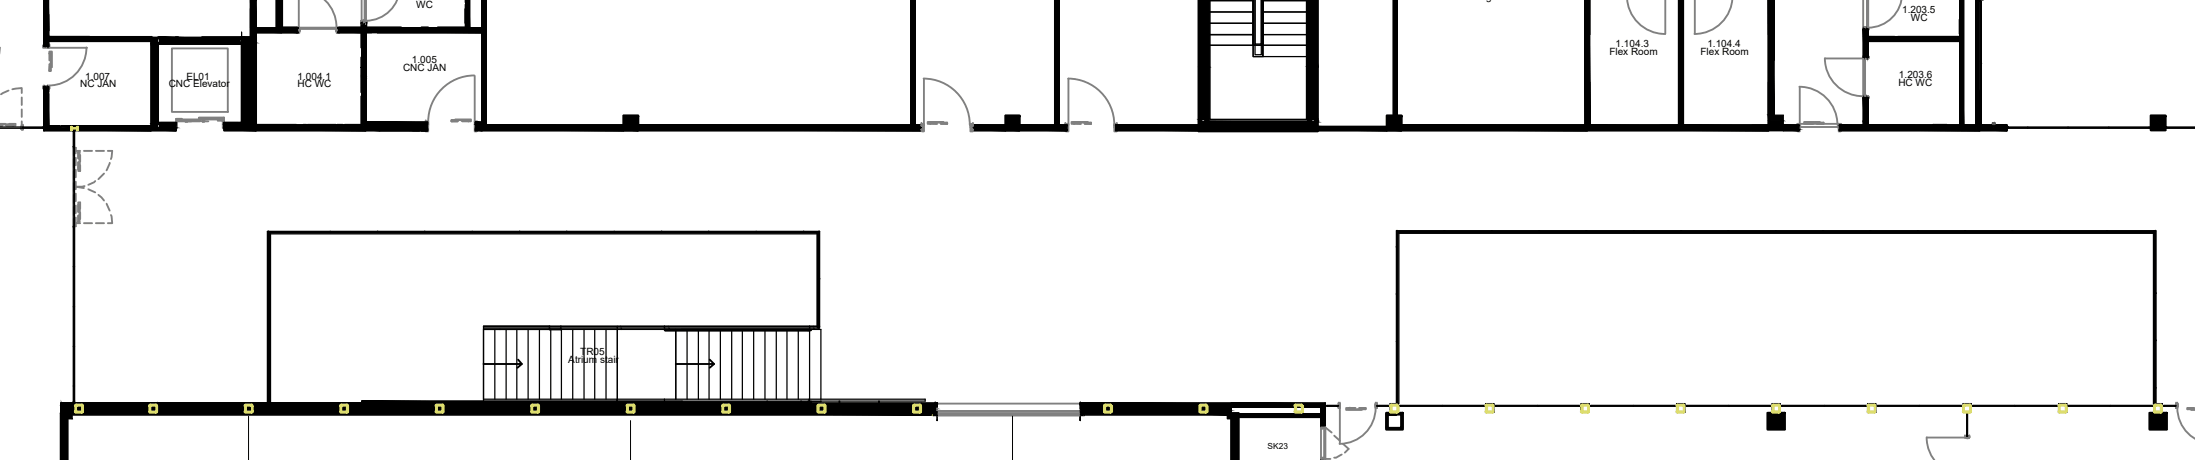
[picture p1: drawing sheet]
<svg xmlns="http://www.w3.org/2000/svg" width="148mm" height="31mm" viewBox="0 0 148 31" stroke-linecap="round" stroke-linejoin="round" font-family="sans-serif">
<defs><g id="words">
<g font-size=".7">
<text x="8.7" y="-.9">Facility EL</text>
<text x="99.1" y="-.5">1.104.2</text>
<text x="5.4" y="5.9">NC JAN</text>
<text x="5.7" y="5.4">1.007</text>
<text x="11.4" y="5.9">CNC Elevator</text>
<text x="12.6" y="5.4">EL01</text>
<text x="20" y="5.9">HC WC</text>
<text x="20" y="5.4">1.004.1</text>
<text x="27.2" y="4.8">CNC JAN</text>
<text x="27.5" y="0">1.004.2</text>
<text x="27.8" y="4.2">1.005</text>
<text x="28.1" y=".6">WC</text>
<text x="98.1" y="0">Meeting Room</text>
<text x="108.4" y="3.7">Flex Room</text>
<text x="108.9" y="3.1">1.104.3</text>
<text x="114.6" y="3.7">Flex Room</text>
<text x="115" y="3.1">1.104.4</text>
<text x="127.9" y="5.8">HC WC</text>
<text x="128" y="5.3">1.203.6</text>
<text x="128.2" y=".8">1.203.5</text>
<text x="128.8" y="1.4">WC</text>
<text x="39.1" y="23.9">TR05</text>
<text x="38.3" y="24.4">Atrium stair</text>
</g>
<g font-size=".6">
<text x="132.9" y="-.4" transform="rotate(-90 132.9 -.4)">SK</text>
<text x="85.4" y="30.2">SK23</text>
</g>
</g></defs>
<!-- layer: A-DETL-GENF-OTLN -->
<g fill="#000" stroke="#000" stroke-width=".07">
<path d="M119.2 7.7l1 .4v-.4zM119.2 7.7l1 .4h-1z"/>
<path d="M119.2 8.1l1 .6v-.6zM119.2 8.1l1 .6h-1z"/>
</g>
<!-- layer: A-WALL-____-PATT -->
<g fill="#000" stroke="#000" stroke-width=".07">
<path d="M16.3 8.3h1zM16.3 2.9h1zM24.4 5.1h.1zM24.5 5.2h.1zM24.7 2.2h.7zM83.2 28.1h5.8z"/>
<path d="M2.9 -.1l.1 2.2zM2.9 -.1l.1 2.2z"/>
<path d="M3 -.1v2.9zM3 -.1v2.9z"/>
<path d="M3 -.1l.2 2.9v-2.9zM3 -.1l.2 2.9h-.2z"/>
<path d="M3.2 -.1v2.6zM3.2 -.1v2.6z"/>
<path d="M3.2 -.1l.1 2.2zM3.2 -.1l.1 2.2z"/>
<path d="M16.9 -.1v.7zM16.9 -.1v.7z"/>
<path d="M16.9 -.1v.1zM16.9 -.1v.1z"/>
<path d="M16.9 -.1l.3 .1v-.1zM16.9 -.1l.3 .1h-.3z"/>
<path d="M17.2 -.1v.1zM17.2 -.1v.1z"/>
<path d="M17.2 -.1l.1 .1zM17.2 -.1l.1 .1z"/>
<path d="M18.6 -.1l.1 2zM18.6 -.1l.1 2z"/>
<path d="M18.7 -.1v2zM18.7 -.1v2z"/>
<path d="M18.7 -.1l.2 2v-2zM18.7 -.1l.2 2h-.2z"/>
<path d="M18.9 -.1v2zM18.9 -.1v2z"/>
<path d="M18.9 -.1l.1 1.2zM18.9 -.1l.1 1.2z"/>
<path d="M31.4 -.1v2zM31.4 -.1v2z"/>
<path d="M31.4 -.1v2zM31.4 -.1v2z"/>
<path d="M31.4 -.1l.2 2v-2zM31.4 -.1l.2 2h-.2z"/>
<path d="M32.5 -.1v2zM32.5 -.1v2z"/>
<path d="M32.5 -.1v2zM32.5 -.1v2z"/>
<path d="M32.5 -.1l.2 1.2v-1.2zM32.5 -.1l.2 1.2h-.2z"/>
<path d="M32.7 -.1v2zM32.7 -.1v2z"/>
<path d="M32.7 -.1v2zM32.7 -.1v2z"/>
<path d="M61.4 -.1v8.5zM61.4 -.1v8.5z"/>
<path d="M61.4 -.1v8.5zM61.4 -.1v8.5z"/>
<path d="M61.4 -.1l.2 8.6v-8.6zM61.4 -.1l.2 8.6h-.2z"/>
<path d="M61.6 -.1v8.5zM61.6 -.1v8.5z"/>
<path d="M61.6 -.1l.1 8.6zM61.6 -.1l.1 8.6z"/>
<path d="M71.1 -.1v8.5zM71.1 -.1v8.5z"/>
<path d="M71.1 -.1v8.5zM71.1 -.1v8.5z"/>
<path d="M71.1 -.1l.2 8.5v-8.5zM71.1 -.1l.2 8.5h-.2z"/>
<path d="M71.4 -.1v8.6zM71.4 -.1v8.6z"/>
<path d="M71.3 -.1l.1 8.6zM71.3 -.1l.1 8.6z"/>
<path d="M80.8 -.1l.6 4.5v-4.5zM80.8 -.1l.6 4.5h-.6z"/>
<path d="M88.1 -.1l.7 4.6v-4.6zM88.1 -.1l.7 4.6h-.7z"/>
<path d="M93.9 -.1l.1 7.8v-7.8zM93.9 -.1l.1 7.8h-.1z"/>
<path d="M94 -.1l.1 4.2zM94 -.1l.1 4.2z"/>
<path d="M94.1 -.1v6zM94.1 -.1v6z"/>
<path d="M94.1 -.1v7.8zM94.1 -.1v7.8z"/>
<path d="M106.8 -.1v8.5zM106.8 -.1v8.5z"/>
<path d="M106.8 -.1l.1 8.5zM106.8 -.1l.1 8.5z"/>
<path d="M106.9 -.1l.1 8.5v-8.5zM106.9 -.1l.1 8.5h-.1z"/>
<path d="M107 -.1l.1 8.5zM107 -.1l.1 8.5z"/>
<path d="M107.1 -.1v8.5zM107.1 -.1v8.5z"/>
<path d="M113.1 -.1v8.5zM113.1 -.1v8.5z"/>
<path d="M113.1 -.1l.1 8.5zM113.1 -.1l.1 8.5z"/>
<path d="M113.2 -.1l.2 8.6v-8.6zM113.2 -.1l.2 8.6h-.2z"/>
<path d="M113.4 -.1v8.5zM113.4 -.1v8.5z"/>
<path d="M113.4 -.1v8.5zM113.4 -.1v8.5z"/>
<path d="M119.2 -.1v7.8zM119.2 -.1v7.8z"/>
<path d="M119.2 -.1v7.8zM119.2 -.1v7.8z"/>
<path d="M119.2 -.1l.2 7.8v-7.8zM119.2 -.1l.2 7.8h-.2z"/>
<path d="M119.4 -.1l.1 4.2zM119.4 -.1l.1 4.2z"/>
<path d="M119.5 -.1v4.2zM119.5 -.1v4.2z"/>
<path d="M132.1 -.1v2.6zM132.1 -.1v2.6z"/>
<path d="M132.1 -.1v2.6zM132.1 -.1v2.6z"/>
<path d="M132.1 -.1l.2 8.6v-8.6zM132.1 -.1l.2 8.6h-.2z"/>
<path d="M133.1 -.1v8.5zM133.1 -.1v8.5z"/>
<path d="M133.1 -.1l.1 8.6zM133.1 -.1l.1 8.6z"/>
<path d="M133.2 -.1l.2 .2v-.2zM133.2 -.1l.2 .2h-.2z"/>
<path d="M2.9 2.1l.1 .7zM2.9 2.1l.1 .7z"/>
<path d="M2.9 2.8l.1 .3zM2.9 2.8l.1 .3z"/>
<path d="M2.9 5.8l.1 3zM2.9 5.8l.1 3z"/>
<path d="M3 2.8v.2zM3 2.8v.2z"/>
<path d="M3 5.8v.2zM3 5.8v.2z"/>
<path d="M3 6v2.1zM3 6v2.1z"/>
<path d="M3 8.1v.7zM3 8.1v.7z"/>
<path d="M3.2 8.7h7zM3.2 8.7h7z"/>
<path d="M3 2.8l.2 .3v-.3zM3 2.8l.2 .3h-.2z"/>
<path d="M3 5.8l.2 2.9v-2.9zM3 5.8l.2 2.9h-.2z"/>
<path d="M3.2 2.8v.2zM3.2 2.8v.2z"/>
<path d="M3.2 3v.1zM3.2 3v.1z"/>
<path d="M3.2 5.8v.2zM3.2 5.8v.2z"/>
<path d="M3.2 6v2.6zM3.2 6v2.6z"/>
<path d="M3.2 2.1l.1 .4zM3.2 2.1l.1 .4z"/>
<path d="M3.2 2.8l.1 .3zM3.2 2.8l.1 .3z"/>
<path d="M3.2 5.8l.1 2.7zM3.2 5.8l.1 2.7z"/>
<path d="M3.2 8.6h.2zM3.2 8.6h.2z"/>
<path d="M3.3 8.5h.7zM3.3 8.5h.7z"/>
<path d="M3.2 8.5l.9 .1zM3.2 8.5l.9 .1z"/>
<path d="M4.1 8.5h.7zM4.1 8.5h.7z"/>
<path d="M4.8 8.5h.4zM4.8 8.5h.4z"/>
<path d="M4.1 8.5l.7 .1zM4.1 8.5l.7 .1z"/>
<path d="M3.2 8.6l1.6 .1v-.1zM3.2 8.6l1.6 .1h-1.6z"/>
<path d="M4.8 8.5l.4 .1zM4.8 8.5l.4 .1z"/>
<path d="M4.9 8.6h.3zM4.8 8.6h.4z"/>
<path d="M4.8 8.6h.4zM4.8 8.6h.4z"/>
<path d="M4.8 8.6l.4 .1v-.1zM4.8 8.6l.4 .1h-.4z"/>
<path d="M5.2 8.5h.2zM5.2 8.5h.2z"/>
<path d="M4.1 8.5h1.3zM4.1 8.5h1.3z"/>
<path d="M5.2 8.5l.2 .1zM5.2 8.5l.2 .1z"/>
<path d="M3.2 2.5h7zM3.2 2.5h7z"/>
<path d="M3.3 2.8h6.9zM3.3 2.8h6.9z"/>
<path d="M3.2 2.7l7 .1zM3.2 2.7l7 .1z"/>
<path d="M3.2 2.5h7zM3.2 2.5h7zM3.2 2.5l7 .2v-.2zM3.2 2.5l7 .2h-7z"/>
<path d="M3 8.8h7.2zM3 8.8h7.2z"/>
<path d="M5.4 8.5h4.8zM5.4 8.5h4.8z"/>
<path d="M5.4 8.5l4.8 .1zM5.4 8.5l4.8 .1z"/>
<path d="M6.1 8.6h4.1zM6.1 8.6h4.1z"/>
<path d="M5.2 8.6l5 .1v-.1zM5.2 8.6l5 .1h-5z"/>
<path d="M3 8.7l7.2 .1zM3 8.7l7.2 .1z"/>
<path d="M10.2 2.6l.4 .3v-.3zM10.2 2.6l.4 .3h-.4z"/>
<path d="M10.2 8.3h.4zM10.2 8.3h.5z"/>
<path d="M10.2 8.3l.4 .3v-.3zM10.2 8.3l.4 .3h-.4z"/>
<path d="M10.2 8.6h.5zM10.2 8.6h.5z"/>
<path d="M10.2 2.5l.5 .1v-.1zM10.2 2.5l.5 .1h-.5z"/>
<path d="M10.2 2.6h.5zM10.2 2.6h.4z"/>
<path d="M10.2 2.9h.5zM10.2 2.9h.5z"/>
<path d="M10.2 2.9l.5 5.4v-5.4zM10.2 2.9l.5 5.4h-.5z"/>
<path d="M10.2 8.6l.5 .1zM10.2 8.6l.5 .1z"/>
<path d="M10.2 8.8h1.7zM10.2 8.8h1.7z"/>
<path d="M10.2 8.7l1.7 .1zM10.2 8.7l1.7 .1z"/>
<path d="M10.7 8.3h1.2zM10.7 8.3h1.2h-1.2z"/>
<path d="M10.7 8.3h1.2zM10.7 8.3h1.2z"/>
<path d="M10.8 8.3l1.1 .3v-.3zM10.8 8.3l1.1 .3h-1.1z"/>
<path d="M10.8 8.6h1.1zM10.7 8.6h1.2z"/>
<path d="M10.7 8.6l1.2 .1zM10.7 8.6l1.2 .1z"/>
<path d="M15.1 8.3v.3zM15.1 8.3v.3z"/>
<path d="M15.1 8.6h1.1zM15.1 8.6h1.1z"/>
<path d="M15.2 8.3h1zM15.2 8.3h1z"/>
<path d="M15.2 8.3h1zM15.2 8.3h1z"/>
<path d="M15.1 8.3l.1 .1zM15.1 8.3l.1 .1z"/>
<path d="M15.1 8.6h.1zM15.1 8.6h.1z"/>
<path d="M15.1 8.4h.2zM15.1 8.4h.2z"/>
<path d="M16.1 8.6h.1zM16.1 8.6h.1z"/>
<path d="M16.1 8.6h.1zM16.1 8.6h.1z"/>
<path d="M10.8 2.6l5.4 .3v-.3zM10.8 2.6l5.4 .3h-5.4z"/>
<path d="M10.8 2.9h5.4zM10.7 2.9h5.5z"/>
<path d="M15.2 8.3h1zM15.2 8.3h1z"/>
<path d="M15.2 8.3l1 .1zM15.2 8.3l1 .1z"/>
<path d="M15.3 8.4h.9zM15.3 8.4h.9z"/>
<path d="M15.1 8.4l1.1 .2v-.2zM15.1 8.4l1.1 .2h-1.1z"/>
<path d="M15.1 8.6h1.1zM15.1 8.6h1.1z"/>
<path d="M15.1 8.6h1.1zM15.1 8.6h1.1z"/>
<path d="M15.1 8.6h1.1zM15.1 8.6h1.1z"/>
<path d="M10.7 2.5l5.5 .1v-.1zM10.7 2.5l5.5 .1h-5.5z"/>
<path d="M10.7 2.6h5.5zM10.7 2.6h5.5z"/>
<path d="M10.7 2.9l5.5 .1v-.1zM10.7 2.9l5.5 .1h-5.5z"/>
<path d="M15.1 8.3h1.1zM15.1 8.3h1.1z"/>
<path d="M15.2 8.3h1zM15.2 8.3h1z"/>
<path d="M15.2 8.3h1zM15.2 8.3h1z"/>
<path d="M15.1 8.6l1.1 .1zM15.1 8.6l1.1 .1z"/>
<path d="M16.9 .6v1.3zM16.9 .6v1.3z"/>
<path d="M16.9 1.9v.2zM16.9 1.9v.2z"/>
<path d="M16.9 2.1v.4zM16.9 2.1v.4z"/>
<path d="M16.9 0v1.9zM16.9 0v1.9z"/>
<path d="M16.9 0l.3 1.9v-1.9zM16.9 0l.3 1.9h-.3z"/>
<path d="M16.9 1.9l.3 .6v-.6zM16.9 1.9l.3 .6h-.3z"/>
<path d="M17.2 0v1.9zM17.2 0v1.9z"/>
<path d="M17.2 1.9v.2zM17.2 1.9v.2z"/>
<path d="M17.2 2.1v.4zM17.2 2.1v.4z"/>
<path d="M17.2 0l.1 1.9zM17.2 0l.1 1.9z"/>
<path d="M17.3 8.4h7.1zM17.3 8.4h7.1z"/>
<path d="M17.2 1.9l.1 .2zM17.2 1.9l.1 .2z"/>
<path d="M17.2 2.1l.1 .4zM17.2 2.1l.1 .4z"/>
<path d="M15.1 8.8h2.2zM15.1 8.8h2.2z"/>
<path d="M15.1 8.7l2.2 .1zM15.1 8.7l2.2 .1z"/>
<path d="M16.3 2.5l1 .1v-.1zM16.3 2.5l1 .1h-1z"/>
<path d="M16.3 2.6h1zM16.3 2.6h1z"/>
<path d="M16.3 2.6l1 .3v-.3zM16.3 2.6l1 .3h-1zM16.3 2.9h1z"/>
<path d="M16.3 2.9l1 5.4v-5.4zM16.3 2.9l1 5.4h-1zM16.3 8.3h1z"/>
<path d="M16.3 8.3l1 .3v-.3zM16.3 8.3l1 .3h-1z"/>
<path d="M16.3 8.6h1zM16.3 8.6h1z"/>
<path d="M16.3 8.6l1 .1zM16.3 8.6l1 .1z"/>
<path d="M17.3 1.9h1.3zM17.3 1.9h1.3z"/>
<path d="M18.7 1.9h.2zM18.7 1.9h.2h-.2z"/>
<path d="M18.9 1.1l.1 .8zM18.9 1.1l.1 .8z"/>
<path d="M17.3 2.1l1.7 .1zM17.3 2.1l1.7 .1zM17.3 2.2h1.7zM17.3 2.2h1.7z"/>
<path d="M17.3 1.9l1.7 .2v-.2zM17.3 1.9l1.7 .2h-1.7z"/>
<path d="M17.3 2.1h1.7zM17.3 2.1h1.7z"/>
<path d="M19 1.9h1zM19 1.9h1z"/>
<path d="M19 1.9l1 .2v-.2zM19 1.9l1 .2h-1z"/>
<path d="M19 1.9h1zM19 1.9h1z"/>
<path d="M19 1.9h1.1zM19 1.9h1.1z"/>
<path d="M19 2.2h1.1zM19 2.2h1.1z"/>
<path d="M22.9 1.9h1.5zM22.9 1.9h1.5z"/>
<path d="M24.4 1.9h8.1zM24.4 1.9h8.1z"/>
<path d="M24.4 1.9h2.5zM24.4 1.9h2.5z"/>
<path d="M24.4 2h2.5zM24.4 2h2.5z"/>
<path d="M24.4 2h2.5zM24.4 2h2.5z"/>
<path d="M24.4 2h2.5zM24.4 2h2.5z"/>
<path d="M24.4 2h2.5zM24.4 2h2.5z"/>
<path d="M24.4 2.1h2.5zM24.4 2.1h2.5z"/>
<path d="M24.4 2.1h2.5zM24.4 2.1h2.5z"/>
<path d="M24.4 2.1h2.5zM24.4 2.1h2.5z"/>
<path d="M24.4 2.1h2.5zM24.4 2.1h2.5z"/>
<path d="M22.8 1.9h1.6zM22.8 1.9h1.6z"/>
<path d="M22.8 2.2h1.6zM22.8 2.2h1.6z"/>
<path d="M22.8 1.9l1.6 .2v-.2zM22.8 1.9l1.6 .2h-1.6zM22.8 2.1h1.6zM22.8 2.1h1.6z"/>
<path d="M22.8 1.9h1.6zM22.8 1.9h1.6z"/>
<path d="M24.4 1.5v.4zM24.4 1.5v.4z"/>
<path d="M24.4 1.5v.1zM24.4 1.5v.1z"/>
<path d="M24.4 1.6v.3zM24.4 1.6v.3z"/>
<path d="M24.4 2.2v5.9zM24.4 2.2v5.9z"/>
<path d="M24.4 8.1v.3zM24.4 8.1v.3z"/>
<path d="M24.4 5.1h.1zM24.4 5.1h.1z"/>
<path d="M24.4 2.2v6.2zM24.4 2.2v6.2z"/>
<path d="M17.3 8.4l7.1 .1zM17.3 8.4l7.1 .1z"/>
<path d="M24.4 5.2h.1zM24.4 5.2h.1z"/>
<path d="M24.4 5.2l.1 .1zM24.4 5.2l.1 .1z"/>
<path d="M24.4 5.1h.1zM24.4 5.1h.1z"/>
<path d="M24.5 5.1h.1zM24.5 5.1h.1zM24.5 5.1h.1zM24.5 5.1h.1z"/>
<path d="M24.5 5.3h.1zM24.5 5.3h.1z"/>
<path d="M24.4 5.3h.1zM24.4 5.3h.1z"/>
<path d="M24.4 1.5l.2 .4v-.4zM24.4 1.5l.2 .4h-.2z"/>
<path d="M24.4 1.9h.2zM24.4 1.9h.2z"/>
<path d="M24.4 2.1l.2 3v-3zM24.4 2.1l.2 3h-.2z"/>
<path d="M24.5 5.1h.1zM24.5 5.1h.1z"/>
<path d="M24.5 5.1h.1zM24.5 5.1h.1z"/>
<path d="M24.5 5.2l.1 .1zM24.5 5.2l.1 .1z"/>
<path d="M24.4 5.3l.2 3.2v-3.2zM24.4 5.3l.2 3.2h-.2z"/>
<path d="M17.3 8.5l7.3 .2v-.2zM17.3 8.5l7.3 .2h-7.3z"/>
<path d="M24.6 8.4h4.1zM24.6 8.4h4.1z"/>
<path d="M24.6 8.6h4.1zM24.6 8.6h4.1z"/>
<path d="M24.6 8.7h1zM24.6 8.7h1z"/>
<path d="M24.7 1.5v.4zM24.7 1.5v.4z"/>
<path d="M24.6 1.5l.1 .1zM24.6 1.5l.1 .1z"/>
<path d="M24.6 1.6l.1 .3zM24.6 1.6l.1 .3z"/>
<path d="M24.7 2.2v5.9zM24.7 2.2v5.9z"/>
<path d="M24.7 8.1v.2zM24.7 8.1v.2z"/>
<path d="M24.6 2.2l.1 5.9zM24.6 2.2l.1 5.9z"/>
<path d="M24.6 8.1l.1 .2zM24.6 8.1l.1 .2z"/>
<path d="M17.3 8.8h7.4zM17.3 8.8h7.4z"/>
<path d="M17.3 8.7l7.4 .1zM17.3 8.7l7.4 .1z"/>
<path d="M25.4 2.2h7.1zM25.4 2.2h7.1z"/>
<path d="M25.6 8.8h2.7zM25.6 8.8h2.7z"/>
<path d="M24.7 8.8h.9zM24.7 8.8h.9z"/>
<path d="M24.7 8.7l.9 .1zM24.7 8.7l.9 .1z"/>
<path d="M24.4 2h2.5zM24.4 2h2.5z"/>
<path d="M24.4 2l2.5 .1zM24.4 2l2.5 .1z"/>
<path d="M24.4 1.9h2.5zM24.4 1.9l2.5 .1z"/>
<path d="M24.4 2.1h2.5zM24.4 2.1h2.5z"/>
<path d="M26.9 2.1h5.6zM26.9 2.1h5.6z"/>
<path d="M26.9 2h5.6zM26.9 2h5.6z"/>
<path d="M26.9 2h5.6zM26.9 2h5.6z"/>
<path d="M26.9 2.1h5.6zM26.9 2.1h5.6z"/>
<path d="M27 2h5.5zM27 2h5.5z"/>
<path d="M27.7 8.7h1.1zM27.7 8.7h1.1z"/>
<path d="M28.4 8.8h.4zM28.4 8.8h.4z"/>
<path d="M25.6 8.8h3.2zM25.6 8.8h3.2z"/>
<path d="M24.7 8.2l4.1 .1zM24.7 8.2l4.1 .1z"/>
<path d="M24.7 8.3h4.1zM24.7 8.3h4.1z"/>
<path d="M24.6 8.3l4.2 .1v-.1zM24.6 8.3l4.2 .1h-4.2z"/>
<path d="M24.6 8.4l4.2 .2v-.2zM24.6 8.4l4.2 .2h-4.2z"/>
<path d="M24.6 8.6l4.2 .1v-.1zM24.6 8.6l4.2 .1h-4.2z"/>
<path d="M27.7 8.7l1.1 .1zM27.7 8.7l1.1 .1z"/>
<path d="M24.7 1.9h6.7zM24.7 1.9h6.7z"/>
<path d="M24.7 1.9h6.7zM24.7 1.9h6.7z"/>
<path d="M32.2 8.4h.3zM32.2 8.4h.3z"/>
<path d="M32.2 8.6h.3zM32.2 8.6h.3z"/>
<path d="M31.6 1.9h.9zM31.6 1.9h.9z"/>
<path d="M31.6 1.9h.9zM31.6 1.9h.9z"/>
<path d="M32 8.2l.5 .1zM32 8.2l.5 .1z"/>
<path d="M32 8.3h.5zM32 8.3h.5z"/>
<path d="M32.5 2.2v6zM32.5 2.2v6z"/>
<path d="M24.7 2.2h7.8zM24.7 2.2h7.8z"/>
<path d="M24.6 2.1l7.9 .1zM24.6 2.1l7.9 .1z"/>
<path d="M26.9 1.9h5.6zM26.9 1.9h5.6z"/>
<path d="M26.9 1.9l5.6 .1zM26.9 1.9l5.6 .1z"/>
<path d="M26.9 2h5.6zM26.9 2h5.6z"/>
<path d="M27 2h5.5zM27 2h5.5z"/>
<path d="M27 2l5.5 .1zM27 2l5.5 .1zM26.9 2.1h5.6zM26.9 2.1h5.6z"/>
<path d="M26.9 2.1h5.6zM26.9 2.1h5.6z"/>
<path d="M24.4 2.1h8.1zM24.4 2.1h8.1z"/>
<path d="M32 8.8h.5zM32 8.8h.5z"/>
<path d="M32 8.3l.5 .1v-.1zM32 8.3l.5 .1h-.5z"/>
<path d="M32 8.4l.5 .2v-.2zM32 8.4l.5 .2h-.5z"/>
<path d="M32 8.6l.5 .1v-.1zM32 8.6l.5 .1h-.5z"/>
<path d="M32 8.7l.5 .1zM32 8.7l.5 .1z"/>
<path d="M32.5 2.2v6.1zM32.5 2.2v6.1z"/>
<path d="M32.5 1.1l.2 .8v-.8zM32.5 1.1l.2 .8h-.2z"/>
<path d="M32.5 1.9l.2 6.6v-6.6zM32.5 1.9l.2 6.6h-.2z"/>
<path d="M32.7 8.4h9.3zM32.7 8.4h9.3z"/>
<path d="M32.7 1.9v6.6zM32.7 1.9v6.6z"/>
<path d="M32.7 1.9v6.6zM32.7 1.9v6.6z"/>
<path d="M32.5 8.8h9.5zM32.5 8.8h9.5z"/>
<path d="M32.7 8.4l9.3 .1zM32.7 8.4l9.3 .1z"/>
<path d="M32.5 8.7l9.5 .1zM32.5 8.7l9.5 .1z"/>
<path d="M43 8.4h18.4zM43 8.4h18.4z"/>
<path d="M43 8.5h19.1zM43 8.5h19.1z"/>
<path d="M43 8.7h19.1zM43 8.7h19.1z"/>
<path d="M42 8.7l1 .1zM42 8.7l1 .1z"/>
<path d="M42 8.8h1zM42 8.8h1z"/>
<path d="M32.5 8.5l10.5 .2v-.2zM32.5 8.5l10.5 .2h-10.5z"/>
<path d="M43 8.4l18.4 .1zM43 8.4l18.4 .1z"/>
<path d="M61.7 8.4h.5zM61.7 8.4h.5z"/>
<path d="M43 8.8h19.2zM43 8.8h19.2z"/>
<path d="M61.7 8.4l.5 .1zM61.7 8.4l.5 .1z"/>
<path d="M43 8.5l19.2 .2v-.2zM43 8.5l19.2 .2h-19.2z"/>
<path d="M43 8.7l19.2 .1zM43 8.7l19.2 .1z"/>
<path d="M65.4 8.4h2.4zM65.4 8.4h2.4z"/>
<path d="M65.6 8.5h2.2zM65.6 8.5h2.2z"/>
<path d="M65.4 8.8h2.4zM65.4 8.8h2.4z"/>
<path d="M65.4 8.4l2.4 .1zM65.4 8.4l2.4 .1z"/>
<path d="M65.5 8.5l2.3 .2v-.2zM65.5 8.5l2.3 .2h-2.3z"/>
<path d="M65.5 8.7h2.3zM65.5 8.7h2.3zM65.6 8.7h2.2zM65.6 8.7h2.2z"/>
<path d="M65.4 8.7l2.4 .1zM65.4 8.7l2.4 .1z"/>
<path d="M68.7 8.4h2.4zM68.7 8.4h2.4z"/>
<path d="M68.7 8.5h3.1zM68.7 8.5h3.1z"/>
<path d="M68.7 8.7h3.1zM68.7 8.7h3.1z"/>
<path d="M67.8 8.7l.9 .1zM67.8 8.7l.9 .1z"/>
<path d="M67.8 8.8h.9zM67.8 8.8h.9z"/>
<path d="M68.7 8.4l2.4 .1zM68.7 8.4l2.4 .1z"/>
<path d="M71.1 8.4l.2 .1zM71.1 8.4l.2 .1z"/>
<path d="M71.4 8.4h.5zM71.4 8.4h.5z"/>
<path d="M68.7 8.8h3.2zM68.7 8.8h3.2z"/>
<path d="M71.4 8.4l.5 .1zM71.4 8.4l.5 .1z"/>
<path d="M68.7 8.5l3.2 .2v-.2zM68.7 8.5l3.2 .2h-3.2z"/>
<path d="M68.7 8.7l3.2 .1zM68.7 8.7l3.2 .1z"/>
<path d="M75.2 8.4h5.6zM75.2 8.4h5.6z"/>
<path d="M75.3 8.5h5.5zM75.3 8.5h5.5z"/>
<path d="M75.3 8.7h5.5zM75.3 8.7h5.5z"/>
<path d="M75.2 8.8h5.6zM75.2 8.8h5.6z"/>
<path d="M75.2 8.4l5.6 .1zM75.2 8.4l5.6 .1z"/>
<path d="M75.2 8.5l5.6 .2v-.2zM75.2 8.5l5.6 .2h-5.6z"/>
<path d="M75.2 8.7l5.6 .1zM75.2 8.7l5.6 .1z"/>
<path d="M80.8 4.5h.5zM80.8 4.5h.5z"/>
<path d="M80.8 4.5h.5zM80.8 4.5h.5z"/>
<path d="M80.8 4.5h.5zM80.8 4.5h.5z"/>
<path d="M80.8 8.2h.2zM80.8 8.2h.2z"/>
<path d="M80.8 8l.1 .1 .1-.1zM80.8 8l.1 .1h-.1z"/>
<path d="M80.8 4.4l.5 .1zM80.8 4.4l.5 .1zM80.8 4.5h.5zM80.8 4.5h.5z"/>
<path d="M80.8 4.5h.5zM80.8 4.5h.5z"/>
<path d="M81.3 4.5h.1zM81.3 4.5h.1z"/>
<path d="M81.3 4.5h.1zM81.3 4.5h.1z"/>
<path d="M81.3 4.5h.1zM81.3 4.5h.1z"/>
<path d="M81.3 4.5h.1zM81.3 4.5h.1z"/>
<path d="M81.3 4.5h.1zM81.3 4.5h.1z"/>
<path d="M80.8 4.5h.5zM80.8 4.5h.5z"/>
<path d="M81.3 4.4l.1 .1zM81.3 4.4l.1 .1zM81.3 4.5h.1zM81.3 4.5h.1z"/>
<path d="M81.3 4.5h.1zM81.3 4.5h.1z"/>
<path d="M80.8 4.5l.6 3.5v-3.5zM80.8 4.5l.6 3.5h-.6z"/>
<path d="M81.2 8l.2 .1v-.1zM81.2 8l.2 .1h-.2z"/>
<path d="M88.1 4.5h.1zM88.1 4.5h.1zM88.1 4.5h.1zM88.1 4.5h.1z"/>
<path d="M88.1 4.5h.1zM88.1 4.5h.1z"/>
<path d="M88.1 4.5h.1zM88.1 4.5h.1z"/>
<path d="M88.1 4.5h.1zM88.1 4.5h.1z"/>
<path d="M88.1 4.5h.1zM88.1 4.5h.1z"/>
<path d="M88.1 4.5h.1zM88.1 4.5h.1z"/>
<path d="M88.2 4.5h.6zM88.2 4.5h.6z"/>
<path d="M88.3 4.5h.5zM88.3 4.5h.5z"/>
<path d="M88.3 4.5h.5zM88.3 4.5h.5z"/>
<path d="M81.2 8.2h7.1zM81.2 8.2h7.1z"/>
<path d="M88.1 8l.2 .1v-.1zM88.1 8l.2 .1h-.2z"/>
<path d="M88.6 8.2h.2zM88.6 8.2h.2z"/>
<path d="M80.8 8.2l8 .6v-.6zM80.8 8.2l8 .6h-8z"/>
<path d="M88.2 4.5h.6zM88.2 4.5h.6zM88.3 4.5h.5zM88.3 4.5h.5z"/>
<path d="M88.3 4.5h.5zM88.3 4.5h.5zM88.3 4.5h.5zM88.3 4.5h.5z"/>
<path d="M88.3 4.5h.5zM88.2 4.5h.6z"/>
<path d="M88.1 4.5l.7 3.5v-3.5zM88.1 4.5l.7 3.5h-.7z"/>
<path d="M88.6 8l.2 .1v-.1zM88.6 8l.2 .1h-.2z"/>
<path d="M88.8 8.8h4.7zM88.8 8.8h4.7z"/>
<path d="M88.8 8.5l4.7 .2v-.2zM88.8 8.5l4.7 .2h-4.7z"/>
<path d="M88.8 8.7h4.7zM88.8 8.7h4.7z"/>
<path d="M88.8 8.7l4.7 .1zM88.8 8.7l4.7 .1z"/>
<path d="M94 4.1l.1 3.6zM94 4.1l.1 3.6z"/>
<path d="M94.1 5.9v1.8zM94.1 5.9v1.8z"/>
<path d="M94.4 8.4h12.6zM94.4 8.4h12.6z"/>
<path d="M93.5 8.7l.9 .1zM93.5 8.7l.9 .1z"/>
<path d="M93.5 8.8h.9zM93.5 8.8h.9z"/>
<path d="M94.4 8.8h12.6zM94.4 8.8h12.6z"/>
<path d="M94.4 8.4l12.6 .1zM94.4 8.4l12.6 .1z"/>
<path d="M94.4 8.5l12.6 .2v-.2zM94.4 8.5l12.6 .2h-12.6z"/>
<path d="M94.4 8.7l12.6 .1zM94.4 8.7l12.6 .1z"/>
<path d="M107 8.4h6.1zM107 8.4h6.1z"/>
<path d="M107 8.4l6.1 .1zM107 8.4l6.1 .1z"/>
<path d="M113.4 8.4h5.8zM113.4 8.4h5.8z"/>
<path d="M113.4 8.4l5.8 .1zM113.4 8.4l5.8 .1z"/>
<path d="M107 8.5l12.2 .2v-.2zM107 8.5l12.2 .2h-12.2z"/>
<path d="M107 8.8h12.2zM107 8.8h12.2z"/>
<path d="M107 8.7l12.2 .1zM107 8.7l12.2 .1z"/>
<path d="M119.2 7.7v1zM119.2 7.7v1z"/>
<path d="M119.4 4.1l.1 3.6zM119.4 4.1l.1 3.6z"/>
<path d="M119.5 4.1v3.6zM119.5 4.1v3.6z"/>
<path d="M120.2 8.4h1zM120.2 8.4h1z"/>
<path d="M120.2 8.5h.9zM120.2 8.5h.9z"/>
<path d="M120.2 8.7h.9zM120.2 8.7h.9z"/>
<path d="M119.2 8.7l1 .1zM119.2 8.7l1 .1z"/>
<path d="M120.2 8.8h1zM120.2 8.8h1z"/>
<path d="M120.2 8.4l1 .1zM120.2 8.4l1 .1z"/>
<path d="M120.2 8.5l1 .2v-.2zM120.2 8.5l1 .2h-1z"/>
<path d="M120.2 8.7l1 .1zM120.2 8.7l1 .1z"/>
<path d="M123.9 8.4h1.7zM123.9 8.4h1.7z"/>
<path d="M124 8.5h9.2zM124 8.5h9.2z"/>
<path d="M124 8.7h9.2zM124 8.7h9.2z"/>
<path d="M125.5 1.9l.1 2zM125.5 1.9l.1 2z"/>
<path d="M125.5 6.6l.1 1.5zM125.5 6.6l.1 1.5z"/>
<path d="M125.5 8.1l.1 .3zM125.5 8.1l.1 .3z"/>
<path d="M125.6 1.9v.2zM125.6 1.9v.2z"/>
<path d="M125.6 2.1v1.6zM125.6 2.1v1.6z"/>
<path d="M125.6 3.7v.2zM125.6 3.7v.2z"/>
<path d="M125.6 6.6v.1zM125.6 6.6v.1z"/>
<path d="M125.6 6.7v1.7zM125.6 6.7v1.7z"/>
<path d="M123.9 8.4l1.7 .1zM123.9 8.4l1.7 .1z"/>
<path d="M125.6 1.9l.2 1.2v-1.2zM125.6 1.9l.2 1.2h-.2z"/>
<path d="M125.6 3.1l.2 .8v-.8zM125.6 3.1l.2 .8h-.2z"/>
<path d="M125.6 6.6l.2 1.9v-1.9zM125.6 6.6l.2 1.9h-.2z"/>
<path d="M125.8 1.9v.2zM125.8 1.9v.2z"/>
<path d="M125.8 2.1v.4zM125.8 2.1v.4z"/>
<path d="M125.8 2.7v1zM125.8 2.7v1z"/>
<path d="M125.8 3.7v.2zM125.8 3.7v.2z"/>
<path d="M125.8 6.6v.1zM125.8 6.6v.1z"/>
<path d="M125.8 6.7v1.8zM125.8 6.7v1.8z"/>
<path d="M125.8 1.9l.1 .6zM125.8 1.9l.1 .6z"/>
<path d="M125.8 2.8l.1 1.1zM125.8 2.8l.1 1.1z"/>
<path d="M125.8 6.6l.1 1.9zM125.8 6.6l.1 1.9z"/>
<path d="M125.9 8.4h6.2zM125.9 8.4h6.2z"/>
<path d="M125.9 2.5h6.2zM125.9 2.5h6.2z"/>
<path d="M125.9 2.8h6.2zM125.9 2.8h6.2z"/>
<path d="M125.8 2.7l6.3 .1zM125.8 2.7l6.3 .1z"/>
<path d="M125.9 2.5h6.2zM125.9 2.5h6.2z"/>
<path d="M132.1 2.8v5.6zM132.1 2.8v5.6z"/>
<path d="M125.9 8.4l6.2 .1zM125.9 8.4l6.2 .1z"/>
<path d="M125.8 2.5l6.3 .2v-.2zM125.8 2.5l6.3 .2h-6.3z"/>
<path d="M132.1 2.7v5.7zM132.1 2.7v5.7z"/>
<path d="M132.3 8.4h.8zM132.3 8.4h.8z"/>
<path d="M132.3 8.4l.8 .1zM132.3 8.4l.8 .1z"/>
<path d="M123.9 8.5l9.3 .2v-.2zM123.9 8.5l9.3 .2h-9.3z"/>
<path d="M133.2 .1l.2 8.3v-8.3zM133.2 .1l.2 8.3h-.2z"/>
<path d="M133.2 8.4l.2 .3v-.3zM133.2 8.4l.2 .3h-.2z"/>
<path d="M123.9 8.8h9.5zM123.9 8.8h9.5z"/>
<path d="M123.9 8.7l9.5 .1zM123.9 8.7l9.5 .1z"/>
<path d="M133.5 .1v4.1zM133.5 .1v4.1z"/>
<path d="M133.5 4.3v4.1zM133.5 4.3v4.1z"/>
<path d="M133.5 .1v4.1zM133.5 .1v4.1z"/>
<path d="M133.5 4.3v3.8zM133.5 4.3v3.8z"/>
<path d="M133.5 8.1v.3zM133.5 8.1v.3z"/>
<path d="M133.5 8.4h.8zM133.5 8.4h.8z"/>
<path d="M133.4 8.5l.1 .1zM133.4 8.5l.1 .1z"/>
<path d="M133.5 8.4l.8 .1zM133.5 8.4l.8 .1z"/>
<path d="M133.4 8.8h1.8zM133.4 8.8h1.8z"/>
<path d="M134.4 8.4h.8zM134.3 8.4h.9z"/>
<path d="M134.3 8.4l.9 .1zM134.3 8.4l.9 .1z"/>
<path d="M135.2 8.5v.1zM135.2 8.5v.1z"/>
<path d="M133.4 8.6l1.8 .1v-.1zM133.4 8.6l1.8 .1h-1.8z"/>
<path d="M133.4 8.7l1.8 .1zM133.4 8.7l1.8 .1z"/>
<path d="M4.1 27.2v.7zM4.1 27.2v.7z"/>
<path d="M4.1 27.2h59zM4.1 27.2h59z"/>
<path d="M4.1 27.2l.1 .1zM4.1 27.2l.1 .1z"/>
<path d="M4.1 27.3l.1 .6zM4.1 27.3l.1 .6z"/>
<path d="M4.1 27.8l.5 3.2v-3.2zM4.1 27.8l.5 3.2h-.5z"/>
<path d="M4.2 27.3h.9zM4.2 27.3h.9z"/>
<path d="M4.2 27.3l.9 .3v-.3zM4.2 27.3l.9 .3h-.9z"/>
<path d="M4.2 27.6l.9 .1zM4.2 27.6l.9 .1z"/>
<path d="M4.2 27.7h.9zM4.2 27.7h.9z"/>
<path d="M4.2 27.2h.9zM4.2 27.2l.9 .1z"/>
<path d="M5.1 27.3h.4zM5.1 27.3h.4z"/>
<path d="M5.1 27.7h.4zM5.1 27.7h.4z"/>
<path d="M5.1 27.3h.5zM5.1 27.3h.5z"/>
<path d="M5.1 27.3l.5 .3v-.3zM5.1 27.3l.5 .3h-.5z"/>
<path d="M5.1 27.6h.5zM5.1 27.6l.4 .1z"/>
<path d="M5 27.2h.7zM5 27.2h.7z"/>
<path d="M5.6 27.3h4.5zM5.6 27.3h4.5z"/>
<path d="M5.6 27.3l4.5 .3v-.3zM5.6 27.3l4.5 .3h-4.5z"/>
<path d="M5.6 27.6l4.5 .1zM5.6 27.6l4.5 .1z"/>
<path d="M5.6 27.7h4.5zM5.6 27.7h4.5z"/>
<path d="M5.5 27.2h4.6zM5.5 27.2l4.6 .1z"/>
<path d="M10.1 27.3h.4zM10.1 27.3h.4z"/>
<path d="M10.1 27.7h.4zM10.1 27.7h.4z"/>
<path d="M10.1 27.3h.5zM10.1 27.3h.5z"/>
<path d="M10.5 27.7h6.1zM10.5 27.7h6.1z"/>
<path d="M10.1 27.3l.5 .3v-.3zM10.1 27.3l.5 .3h-.5z"/>
<path d="M10.1 27.6h.5zM10.1 27.6l.4 .1z"/>
<path d="M10.7 27.2v.1zM10.7 27.2v.1z"/>
<path d="M10.7 27.3v.5zM10.7 27.3v.5z"/>
<path d="M10.6 27.3h5.9zM10.6 27.3h5.9z"/>
<path d="M10.6 27.3l5.9 .3v-.3zM10.6 27.3l5.9 .3h-5.9z"/>
<path d="M10.6 27.6l5.9 .1zM10.6 27.6l5.9 .1z"/>
<path d="M10.6 27.7h6zM10.6 27.7h6z"/>
<path d="M10.5 27.2h6.1zM10.5 27.2l6 .1z"/>
<path d="M16.6 27.3h.4zM16.6 27.3h.4z"/>
<path d="M16.6 27.7h.4zM16.6 27.7h.4z"/>
<path d="M16.6 27.3h.4zM16.6 27.3h.4z"/>
<path d="M16.5 27.3l.5 .3v-.3zM16.5 27.3l.5 .3h-.5z"/>
<path d="M16.5 27.6l.5 .1zM16.5 27.6l.5 .1z"/>
<path d="M16.5 27.8h.6zM16.5 27.8h.6z"/>
<path d="M22.8 27.2l.1 .6zM22.8 27.2l.1 .6z"/>
<path d="M17 27.3h6zM17 27.3h6z"/>
<path d="M17 27.3l6 .3v-.3zM17 27.3l6 .3h-6z"/>
<path d="M17 27.6l6 .1zM17 27.6l6 .1z"/>
<path d="M17 27.7h6zM17 27.7h6z"/>
<path d="M17 27.2h6zM17 27.2l6 .1z"/>
<path d="M23 27.3h.4zM23 27.3h.4z"/>
<path d="M23 27.3h.4zM23 27.3h.4z"/>
<path d="M23 27.3l.4 .3v-.3zM23 27.3l.4 .3h-.4z"/>
<path d="M23 27.6l.4 .1zM23 27.6l.4 .1z"/>
<path d="M23 27.7h.4zM23 27.7h.4z"/>
<path d="M22.8 27.2h.8zM22.8 27.2h.8z"/>
<path d="M22.9 27.8h.7zM22.9 27.8h.7z"/>
<path d="M23.5 27.2l.1 .6zM23.5 27.2l.1 .6z"/>
<path d="M23.4 27.3h6zM23.4 27.3h6z"/>
<path d="M23.4 27.3l6 .3v-.3zM23.4 27.3l6 .3h-6z"/>
<path d="M23.4 27.6l6 .1zM23.4 27.6l6 .1z"/>
<path d="M23.4 27.7h6zM23.4 27.7h6z"/>
<path d="M23.4 27.2h6zM23.4 27.2l6 .1z"/>
<path d="M29.4 27.3h.4zM29.4 27.3h.4z"/>
<path d="M29.4 27.3h.4zM29.4 27.3h.4z"/>
<path d="M29.4 27.3l.4 .3v-.3zM29.4 27.3l.4 .3h-.4z"/>
<path d="M29.4 27.6l.4 .1zM29.4 27.6l.4 .1z"/>
<path d="M29.4 27.7h.4zM29.4 27.7h.4z"/>
<path d="M29.3 27.2h.7zM29.3 27.2h.7z"/>
<path d="M30 27.2v.6zM30 27.2v.6z"/>
<path d="M35.7 27.2l.1 .6zM35.7 27.2l.1 .6z"/>
<path d="M29.9 27.3h5.9zM29.9 27.3h5.9z"/>
<path d="M29.9 27.3l5.9 .3v-.3zM29.9 27.3l5.9 .3h-5.9z"/>
<path d="M29.9 27.6l5.9 .1zM29.9 27.6l5.9 .1z"/>
<path d="M29.9 27.7h5.9zM29.9 27.7h5.9z"/>
<path d="M29.8 27.2h6.1zM29.8 27.2l6 .1z"/>
<path d="M29.8 27.7h6.1zM29.8 27.7h6.1z"/>
<path d="M35.9 27.3h.4zM35.8 27.3h.5z"/>
<path d="M35.8 27.3h.5zM35.8 27.3h.5z"/>
<path d="M35.8 27.3l.5 .3v-.3zM35.8 27.3l.5 .3h-.5z"/>
<path d="M35.8 27.6l.5 .1zM35.8 27.6l.5 .1z"/>
<path d="M35.8 27.7h.5zM35.8 27.7h.5z"/>
<path d="M35.7 27.2h.7zM35.7 27.2h.7z"/>
<path d="M35.8 27.8h.6zM35.8 27.8h.6z"/>
<path d="M42.1 27.2l.1 .6zM42.1 27.2l.1 .6z"/>
<path d="M36.3 27.3l5.9 .3v-.3zM36.3 27.3l5.9 .3h-5.9z"/>
<path d="M36.3 27.6l6 .1zM36.3 27.6l6 .1z"/>
<path d="M36.3 27.3h6zM36.3 27.3h5.9z"/>
<path d="M36.3 27.7h6zM36.3 27.7h6z"/>
<path d="M36.3 27.2h6zM36.3 27.2l6 .1z"/>
<path d="M42.3 27.3h.4zM42.3 27.3h.4z"/>
<path d="M42.3 27.3h.4zM42.3 27.3h.4z"/>
<path d="M42.3 27.3l.4 .3v-.3zM42.3 27.3l.4 .3h-.4z"/>
<path d="M42.3 27.6l.4 .1zM42.3 27.6l.4 .1z"/>
<path d="M42.3 27.7h.4zM42.3 27.7h.4z"/>
<path d="M42.8 27.2v.1zM42.8 27.2v.1z"/>
<path d="M42.8 27.3v.5zM42.8 27.3v.5z"/>
<path d="M24.4 27l21.6 .1v-.1zM24.4 27l21.6 .1h-21.6z"/>
<path d="M42.7 27.3l6 .3v-.3zM42.7 27.3l6 .3h-6z"/>
<path d="M42.7 27.6l6 .1zM42.7 27.6l6 .1z"/>
<path d="M42.7 27.3h6zM42.7 27.3h6z"/>
<path d="M42.7 27.7h6.1zM42.7 27.7h6.1z"/>
<path d="M42.7 27.2h6.1zM42.7 27.2l6 .1z"/>
<path d="M48.8 27.3h.3zM48.7 27.3h.4z"/>
<path d="M48.7 27.3h.4zM48.7 27.3h.4z"/>
<path d="M48.7 27.3l.4 .3v-.3zM48.7 27.3l.4 .3h-.4z"/>
<path d="M48.7 27.6l.4 .1zM48.7 27.6l.4 .1z"/>
<path d="M48.7 27.7h.4zM48.7 27.7h.4z"/>
<path d="M48.6 27.2h.7zM48.6 27.2h.7z"/>
<path d="M49.2 27.3l5.9 .3v-.3zM49.2 27.3l5.9 .3h-5.9z"/>
<path d="M49.2 27.6l5.9 .1zM49.1 27.7h6z"/>
<path d="M49.1 27.3h6zM49.1 27.3h6z"/>
<path d="M49.1 27.7h6zM49.1 27.7h6z"/>
<path d="M49.1 27.2h6.1zM49.1 27.2l6 .1z"/>
<path d="M49.1 27.7h6.1zM49.1 27.7h6.1z"/>
<path d="M55.2 27.3h.4zM55.1 27.3h.5z"/>
<path d="M55.1 27.3h.5zM55.1 27.3h.5z"/>
<path d="M55.1 27.3l.5 .3v-.3zM55.1 27.3l.5 .3h-.5z"/>
<path d="M55.1 27.6l.5 .1zM55.1 27.6l.5 .1z"/>
<path d="M55.1 27.7h.5zM55.1 27.7h.5z"/>
<path d="M55.1 27.8h.6zM55.1 27.8h.6z"/>
<path d="M61.5 27.2v.6zM61.5 27.2v.6z"/>
<path d="M55.6 27.3l5.9 .3v-.3zM55.6 27.3l5.9 .3h-5.9z"/>
<path d="M55.6 27.6l6 .1zM55.6 27.6l6 .1z"/>
<path d="M55.6 27.3h6zM55.6 27.3h5.9z"/>
<path d="M55.6 27.7h6zM55.6 27.7h6z"/>
<path d="M55.6 27.2h6zM55.6 27.2l6 .1z"/>
<path d="M55.6 27.7h6zM55.6 27.7h6z"/>
<path d="M61.6 27.3h.4zM61.6 27.3h.4z"/>
<path d="M61.6 27.3h.4zM61.6 27.3h.4z"/>
<path d="M61.6 27.3l.4 .3v-.3zM61.6 27.3l.4 .3h-.4z"/>
<path d="M61.6 27.6l.4 .1zM61.6 27.6l.4 .1z"/>
<path d="M61.6 27.7h.4zM61.6 27.7h.4z"/>
<path d="M61.5 27.2h.6zM61.5 27.2h.6z"/>
<path d="M62.1 27.2v.1zM62.1 27.2v.1z"/>
<path d="M62.1 27.3v.5zM62.1 27.3v.5z"/>
<path d="M4.2 27.2h58.9zM4.2 27.2h58.9z"/>
<path d="M62 27.2l1.1 .1zM62 27.2l1.1 .1z"/>
<path d="M62 27.3h1.1zM62 27.3h1.1z"/>
<path d="M62 27.3l1.1 .2v-.2zM62 27.3l1.1 .2h-1.1z"/>
<path d="M63.1 27.2v.3zM63.1 27.2v.3z"/>
<path d="M4.1 27.1l59 .1zM4.1 27.1l59 .1z"/>
<path d="M63.1 27.2v.3zM63.1 27.2v.3z"/>
<path d="M62 27.5l1.1 .1v-.1zM62 27.5l1.1 .1h-1.1z"/>
<path d="M62 27.6l1.1 .1zM62 27.6l1.1 .1z"/>
<path d="M62 27.7h1.1zM62 27.7h1.1z"/>
<path d="M4.2 27.7l58.9 .2v-.2zM4.2 27.7l58.9 .2h-58.9z"/>
<path d="M72.8 27.2v.3zM72.8 27.2v.3z"/>
<path d="M72.8 27.2h10.1zM72.8 27.2h10.1z"/>
<path d="M72.8 27.2v.3zM72.8 27.2v.3z"/>
<path d="M72.8 27.9l.3 .1zM72.8 27.9l.3 .1z"/>
<path d="M72.8 27.3l1.6 .2v-.2zM72.8 27.3l1.6 .2h-1.6z"/>
<path d="M72.8 27.5l1.6 .1v-.1zM72.8 27.5l1.6 .1h-1.6z"/>
<path d="M72.8 27.6l1.6 .1zM72.8 27.6l1.6 .1z"/>
<path d="M72.8 27.2l1.6 .1zM72.8 27.2l1.6 .1z"/>
<path d="M72.8 27.3h1.6zM72.8 27.3h1.6z"/>
<path d="M72.8 27.7h1.6zM72.8 27.7h1.6z"/>
<path d="M74.4 27.7h.4zM74.4 27.7h.5z"/>
<path d="M74.4 27.3h.5zM74.4 27.3h.5z"/>
<path d="M74.4 27.3h.5zM74.4 27.3h.5z"/>
<path d="M74.4 27.3l.5 .3v-.3zM74.4 27.3l.5 .3h-.5z"/>
<path d="M74.4 27.6l.5 .1zM74.4 27.6l.5 .1z"/>
<path d="M74.3 27.2h.7zM74.3 27.2h.7z"/>
<path d="M74.4 27.8h.6zM74.4 27.8h.6z"/>
<path d="M75 27.2v.6zM75 27.2v.6z"/>
<path d="M80.8 27.2v.6zM80.8 27.2v.6z"/>
<path d="M74.9 27.3l5.9 .3v-.3zM74.9 27.3l5.9 .3h-5.9z"/>
<path d="M74.9 27.6l6 .1zM74.9 27.7h6z"/>
<path d="M74.8 27.2l6.1 .1zM74.8 27.2l6.1 .1z"/>
<path d="M74.9 27.3h6zM74.9 27.3h5.9z"/>
<path d="M74.9 27.7h6zM74.9 27.7h6z"/>
<path d="M74.9 27.7h6zM74.8 27.7h6.1z"/>
<path d="M80.9 27.7h.4zM80.9 27.7h.4z"/>
<path d="M80.9 27.3h.4zM80.9 27.3h.4z"/>
<path d="M80.9 27.3h.4zM80.9 27.3h.4z"/>
<path d="M80.9 27.3l.4 .3v-.3zM80.9 27.3l.4 .3h-.4z"/>
<path d="M80.9 27.6l.4 .1zM80.9 27.6l.4 .1z"/>
<path d="M80.8 27.2h.6zM80.8 27.2h.6z"/>
<path d="M80.8 27.8h.6zM80.8 27.8h.6z"/>
<path d="M81.4 27.2v.6zM81.4 27.2v.6z"/>
<path d="M82.9 27.2v.7zM82.9 27.2v.7z"/>
<path d="M72.8 27.2h10.1zM72.8 27.2h10.1z"/>
<path d="M81.3 27.2l1.6 .1zM81.3 27.2l1.6 .1z"/>
<path d="M81.3 27.3h1.6zM81.3 27.3h1.6z"/>
<path d="M81.3 27.3l1.6 .3v-.3zM81.3 27.3l1.6 .3h-1.6z"/>
<path d="M81.3 27.6l1.6 .1zM81.3 27.6l1.6 .1z"/>
<path d="M81.3 27.7h1.6zM81.3 27.7h1.6z"/>
<path d="M81.3 27.7h1.6zM81.3 27.7h1.6z"/>
<path d="M72.8 27.7l10.1 .2v-.2zM72.8 27.7l10.1 .2h-10.1z"/>
<path d="M83 27.4h4.3zM83 27.4h4.3z"/>
<path d="M72.8 27.1l10.2 .1zM72.8 27.1l10.2 .1z"/>
<path d="M82.9 27.2l.1 .7zM82.9 27.2l.1 .7z"/>
<path d="M83.2 28.1h5.8zM83.2 28.1h5.8zM83.2 28.1h5.8z"/>
<path d="M83 27.8l.5 3.2v-3.2zM83 27.8l.5 3.2h-.5z"/>
<path d="M83 27.3h4.3zM83 27.3h4.3z"/>
<path d="M83 27.3l4.3 .1v-.1zM83 27.3l4.3 .1h-4.3z"/>
<path d="M83 27.4h4.3zM83 27.4h4.3z"/>
<path d="M87.3 27.4h.4zM87.3 27.4h.4z"/>
<path d="M83 27.2h4.3zM83 27.2l4.3 .1z"/>
<path d="M87.3 27.4h.4zM87.3 27.4h.4z"/>
<path d="M87.3 27.3h.4zM87.3 27.3h.4z"/>
<path d="M87.3 27.3h.4zM87.3 27.3h.4z"/>
<path d="M87.3 27.3l.4 .1v-.1zM87.3 27.3l.4 .1h-.4z"/>
<path d="M87.3 27.4h.4zM87.3 27.4h.4z"/>
<path d="M87.8 27.4h1.2zM87.8 27.4h1.2z"/>
<path d="M87.8 27.2v.5zM87.8 27.2v.5z"/>
<path d="M89 27.4v.5zM89 27.4v.5z"/>
<path d="M89 28.1v.3zM89 28.1v.3z"/>
<path d="M89 28.4v.4zM89 28.4v.4z"/>
<path d="M89 30.9v.1zM89 30.9v.1z"/>
<path d="M87.8 27.4h1.2zM87.8 27.4h1.2z"/>
<path d="M89 27.4l.1 .5zM89 27.4l.1 .5z"/>
<path d="M89 28.1l.1 .3zM89 28.1l.1 .3z"/>
<path d="M89 28.4l.1 .4zM89 28.4l.1 .4z"/>
<path d="M89 30.9l.1 .1zM89 30.9l.1 .1z"/>
<path d="M83 27.2h6.1zM83 27.2h6.1z"/>
<path d="M87.7 27.2l1.4 .1zM87.7 27.2l1.4 .1z"/>
<path d="M87.7 27.3h1.4zM87.7 27.3h1.4z"/>
<path d="M87.8 27.3h1.3zM87.8 27.3h1.3z"/>
<path d="M87.8 27.3l1.3 .1zM87.8 27.3l1.3 .1z"/>
<path d="M83.2 27.9l5.9 .2v-.2zM83.2 27.9l5.9 .2h-5.9z"/>
<path d="M89.3 27.2v1.6zM89.3 27.2v1.6z"/>
<path d="M89.3 30.9v.1zM89.3 30.9v.1z"/>
<path d="M89.1 27.2l.2 1.2v-1.2zM89.1 27.2l.2 1.2h-.2z"/>
<path d="M89.1 28.4l.2 .4v-.4zM89.1 28.4l.2 .4h-.2z"/>
<path d="M89.1 30.9l.2 .1v-.1zM89.1 30.9l.2 .1h-.2z"/>
<path d="M83 27.1l6.3 .1zM83 27.1l6.3 .1zM83 27.2h6.3zM83 27.2h6.3z"/>
<path d="M89.3 27.1v1.3zM89.3 27.1v1.3z"/>
<path d="M89.3 28.4v.4zM89.3 28.4v.4z"/>
<path d="M89.3 30.9v.1zM89.3 30.9v.1z"/>
<path d="M100.1 27.2v.6zM100.1 27.2v.6z"/>
<path d="M100.1 27.7l.5 .1zM100.1 27.7l.5 .1z"/>
<path d="M100.1 27.2h.6zM100.1 27.2h.6z"/>
<path d="M100.6 27.2l.1 .6zM100.6 27.2l.1 .6z"/>
<path d="M106.5 27.2l.1 .6zM106.5 27.2l.1 .6z"/>
<path d="M107 27.2l.1 .6zM107 27.2l.1 .6z"/>
<path d="M113 27.2h.5zM113 27.2h.5z"/>
<path d="M113.5 27.2v.6zM113.5 27.2v.6z"/>
<path d="M125.8 27.2l.1 .6zM125.8 27.2l.1 .6z"/>
<path d="M126.3 27.2l.1 .6zM126.3 27.2l.1 .6z"/>
<path d="M132.3 27.7l.5 .1zM132.3 27.7l.5 .1z"/>
<path d="M138.7 27.2h.6zM138.7 27.2h.6z"/>
<path d="M145.1 27.2h.6zM145.1 27.2h.6z"/>
<path d="M145.7 27.2v.6zM145.7 27.2v.6z"/>
</g>
<!-- layer: I-WALL-____-MCUT -->
<g fill="none" stroke="#000" stroke-width=".08">
<path d="M2.9 -.1l.1 3.2M17.3 0v2.5h-.4v-1.9M18.6 0v1.9h-1.3M19 -.1v2h1.1M31.4 -.1v2h-4.1M32.5 -.1v2h-.9v-2M32.7 -.1v8.5h9.3M61.4 -.1v8.5h-18.4M61.7 -.1v8.5l.5 .1M71.1 -.1v8.5h-2.4v.3h-.9v-.3l-2.4 .1M71.4 -.1v8.5l.5 .1M93.9 -.1v7.8h.2v-1.8"/>
<path d="M94.1 -.1v2M106.8 0v1.9M107.1 0v2.3M113.1 0v8.4h-1.2M113.4 -.1v8.5h1.1M119.2 0v2.3M119.5 0v7.7M132.1 -.1v2.6h-4.2M133.1 0v8.4h-.8v-8.4M3 5.8l-.1 3h7.3v-.3h-4.8M3.2 5.8l.1 .4M3.3 1v1.5h2.7"/>
<path d="M3.3 6.3v2.2h.7M4.1 8.5h1.3M10.2 2.5v.3h-6.9l-.1 .3M10.2 8.7h1.7l-1.7 .1h1.7h-1.7M15.1 8.8h2.2zM15.1 8.7l2.2 .1zM20.1 2.2h-2.8M22.8 2.2h1.6v6.2h-7.1v.4h11.4M24.4 1.5v.4h-1.6M24.7 1.5v.4h2.4M25 2.2h-.3v6h4.1v.2M25.4 2.2h7.1v6h-.5v.2"/>
<path d="M28.8 8.6v.2h-.4M32 8.6v.2h30.2v-.1M65.4 8.7v.1h6.5v-.1M75.2 8.5l5.6-.1v.4h-5.6v-.1M94.4 8.7h-.9v-.2h-4.7v.3h32.4v-.1M106.8 5.9v2.5h-12.4v.4M107.1 5.5v2.9M108.3 8.4h-1.3v.4M119.2 5.5v2.9h-1.1M120.2 8.4l1 .1M125.6 1.9v2M125.6 6.6l-.1 1.8-1.6 .1"/>
<path d="M125.8 3.9l.1-1.1h6.2v5.6h-6.2l-.1-1.8M125.8 1.9l.1 .6h1.8M133.5 4.3v4.1h.8M133.5 .1v4.1M134.4 8.4h.8v.4h-11.3v-.1M5 27.2h.7v.6h-.7zM5.1 27.2h-.1v.6h.7v-.6h-.2M10 27.2h.7v.6h-.7zM10.1 27.2h-.1v.6h.7v-.6h-.2M16.4 27.2h.7v.6h-.7zM16.6 27.2h-.1v.6h.6v-.6h-.1M22.8 27.2h.8v.6h-.8z"/>
<path d="M23 27.2h-.1v.6h.6v-.6h-.1M24.4 27h21.6v.1h-21.6zM29.3 27.2h.7v.6h-.7zM29.4 27.2h-.1v.6h.7v-.6h-.2M35.7 27.2h.7v.6h-.7zM35.9 27.2h-.1v.6h.6M36.3 27.2h.1M42.1 27.2h.7v.6h-.7zM42.3 27.2h-.1v.6h.6v-.6h-.1M48.6 27.2h.7v.6h-.7zM48.8 27.2h-.2v.6h.6v-.6h-.1M55 27.2h.7v.6h-.7z"/>
<path d="M55.2 27.2h-.1v.6h.6v-.6h-.1M61.5 27.2h.6v.6h-.6zM63 27.1h-58.9v.8h59M63.1 27.3v.3M72.8 27.6v-.5h16.5v1.7M74.3 27.2h.7v.6h-.7zM74.4 27.2v.6h.6v-.6h-.2M80.8 27.2h.6v.6h-.6zM80.9 27.2h-.1v.6h.6v-.6h-.1M83 27.1v.8l-10.2 .1M83 27.4h4.3M87.2 27.2h.6v.6h-.6z"/>
<path d="M87.3 27.6v.1M87.3 27.4h.4M87.3 27.2v.1M87.7 27.2h.1M87.7 27.7h.1M87.8 27.4h1.2v.5h-5.8v.2h5.8v.7M89 30.9v.1M89.3 30.9v.1M93.7 27.6v.2v-.6h.5v.6v-.2M93.8 27.2l-.1 .1M94.1 27.2l.1 .1M100.1 27.2h.6v.6h-.6z"/>
<path d="M100.1 27.6l.1 .1M100.2 27.2l-.1 .1M100.6 27.2v.1M100.6 27.6v.1M106.5 27.2h.6v.6h-.6zM106.6 27.6v.1M106.6 27.2v.1M107 27.2v.1M107 27.6v.1M113 27.2h.5v.6h-.5zM113 27.6l.1 .1M113.1 27.2l-.1 .1"/>
<path d="M113.4 27.2l.1 .1M113.5 27.6l-.1 .1M119.4 27.6v.2v-.6h.6v.6l-.1-.2M119.5 27.2l-.1 .1M119.9 27.2v.1M125.8 27.2h.6v.6h-.6zM125.9 27.6v.1M125.9 27.2v.1M126.3 27.2v.1M126.3 27.6v.1M132.3 27.2h.5v.6h-.5zM132.3 27.6l.1 .1"/>
<path d="M132.4 27.2l-.1 .1M132.7 27.2l.1 .1M132.8 27.6l-.1 .1M138.7 27.2h.6v.6h-.6zM138.8 27.6v.1M138.8 27.2v.1M139.2 27.2v.1M139.2 27.6v.1M145.2 27.6l-.1 .2v-.6h.6v.6v-.2M145.2 27.3v-.1h.5v.1"/>
</g>
<!-- layer: A-WALL-____-MCUT -->
<g fill="none" stroke="#000" stroke-width=".08">
<path d="M3 0v3M3 0v3.1M3.2 0v2.5h7M3.2 -.1v2.6M16.9 0v2.5M17.2 0v2.5M18.7 0v1.9M18.7 0v1.9h-1.4M18.9 -.1v2h1.1M31.4 -.1v2M31.4 -.1v2h-6.8v-.4M32.5 -.1v2h-.9"/>
<path d="M32.7 -.1v8.6h9.3M32.7 -.1v8.6M61.4 -.1v8.5h-28.7M61.4 0v8.5h-18.4M61.6 -.1v8.6h.5M71.1 -.1v8.6h-2.4M71.3 -.1v8.6h.5M71.4 -.1v8.6l.5-.1M94 0v7.7M94.1 0v7.7M106.8 -.1v8.5M106.9 -.1v8.5"/>
<path d="M107 -.1v8.5M107.1 -.1v8.5M113.1 -.1v8.6M113.2 -.1v8.6h-18.8M113.4 -.1v8.6h5.8l-5.8-.1v-8.5M119.2 -.1v8.8M119.2 0v7.7M119.4 0v7.7M119.5 0v7.7M132.1 0v2.5M132.1 0v2.5h-6.3v-.6M133.1 -.1v8.6"/>
<path d="M133.2 -.1v8.6h-.9l.8-.1M3 6v2.8h7.2M3 5.8v2.9h7.2M3.2 2.5h7M3.2 5.8v2.8h.2M3.2 2.8v.2M3.2 6v2.5h.8M3.3 2.8h6.9M4.1 8.5h1.1M5.2 8.5h.2M5.4 8.5h4.8M6.1 8.6h4.1"/>
<path d="M10.2 2.7h-7v.4M17.3 8.8h11.5h-1.1M17.3 8.7h11.5M17.3 8.4h7.1M17.3 1.9h1.3M17.3 2.2h2.7M17.3 2.1h2.7M18.9 1.9h1.1M22.8 2.1h1.6v6.4h-7.1M22.9 1.9h1.5M22.9 2.2h1.5M24.4 1.5v.4h-1.6"/>
<path d="M24.7 1.6v.3M24.7 2.2v6.1M24.7 1.9h6.7M24.7 2.2h7.8M24.7 8.3h4.1M28.8 8.3h-4.2v-6.2h7.9v6.2h-.5M32 8.7l10 .1M32 8.8h10M32.5 2.2v6.1h-.5M43 8.8h19.2M62.1 8.7l-20.1 .1M62.2 8.4l-.5 .1"/>
<path d="M65.4 8.4h2.4M65.4 8.8h2.4M65.6 8.7h6.2M65.6 8.5h2.2M68.7 8.4h2.4M68.7 8.8h3.2M75.2 8.4h5.6M75.2 8.8h5.6M75.3 8.7h5.5M75.3 8.5h5.5M88.8 8.7h4.7v.1M88.8 8.7h4.7"/>
<path d="M88.8 8.8h32.4M94.4 8.7l24.8 .1M94.4 8.4l18.7 .1M120.2 8.7h.9M120.2 8.4h1M120.2 8.5h.9M123.9 8.8h11.3M124 8.7h11.2M125.6 6.7v1.7h-1.7M125.6 2.1v1.6M125.6 1.9v2M125.6 6.6v1.9h-1.6"/>
<path d="M125.8 3.9v-1.2h6.3v5.8h-6.3v-1.9M125.8 3.7v-.9h6.3v5.7h-6.2M125.8 2.1v.4M125.8 6.7v1.8M125.9 2.5h6.2M133.4 8.4l.1 .1M133.5 4.3v4.1h.8M133.5 .1v4.1M133.6 0h-.2l.1 .1M134.3 8.4h.9M135.2 8.5h.1M63.1 27.5v-.3h-59v.7"/>
<path d="M63.1 27.5v-.3h-58.9v.7M72.8 27.2h10.1h-10.1v.3zM72.8 27.9h.3zM82.9 27.2v.7v-.7M83 27.2h6.3h-6.3M83 27.4h4.3M83.2 28.1h5.8v.7M83.2 28.1h5.9v.7M87.3 27.4h.4M87.8 27.4h1.3v.5l-.1-.5h-1.2M89 30.9v.1M89.1 30.9v.1"/>
<path d="M89.3 27.2v1.6M89.3 30.9v.1"/>
</g>
<!-- layer: A-DOOR-____-OTLN -->
<g fill="none" stroke="#808080" stroke-width=".13">
<path d="M20.1 -.1v2M21.8 -.1a2.48 2.48 0 0 1 .9 1.9M24.4 -.1v1.5M24.6 -.1v1.5M26.8 0a2.27 2.27 0 0 1-2.2 1.4M109.7 0a2.52 2.52 0 0 0 2.5 2.3v-2.3M114.2 0v2.3M116.7 0a2.52 2.52 0 0 1-2.5 2.3M125.5 -.1v1.9M125.8 0v1.8M128.1 0a2.28 2.28 0 0 1-2.2 1.9M0 3.2l-.1 .3"/>
<path d="M.6 6.1l-.5 .3M.8 6l.7-.1v.4M1.5 6.6v.5M1.5 7.4v.5M1.5 8.2v.3M3 5.8v.2v-.2h.2v.2v-.2zM3 3v.1h.2v-.1v.1h-.2zM3.2 5.8h.1M3.2 3.2h.1M3.3 3.2h2.6M5 10.7v.6M5 11.5v.6"/>
<path d="M5 12.3v.6M5 13.1v.6M5 13.9v.6M5 10.2h.4M5 12.6h.1M5 15h.4M5.1 10.3v-.4h-.1v.6M5.1 14.6v.6h-.1v-.5M5.1 10.6v.5M5.1 11.4v.5M5.1 12.2v.5M5.1 13v.5"/>
<path d="M5.1 13.8v.6M5.7 10.2h.5M5.7 15h.5M5.7 12.5l-.6 .1 .6 .1M5.8 3.2a2.56 2.56 0 0 1-2.5 2.6M6 12.7l.4 .3M6.4 12.2l-.4 .2M6.5 10.2h.5M6.5 15h.5M6.6 13.1l.4 .4M7 11.7l-.4 .4M7.2 13.7l.2 .5"/>
<path d="M7.3 10.2h.3l-.1 .5M7.4 11l-.2 .5M7.5 14.5l.1 .5h-.3M11.6 3.3h3.8v4.2h-3.8zM12.5 8.2h.4M13.6 8.2h.4M15.4 8.6h.4M15.5 8.6h.2M15.5 8.6h.1M15.7 8.6h.1M20 1.9h.1v.3h-.1v-.3zM20 1.9h.1"/>
<path d="M20 2.2h.1M20.1 2.2h.1M20.1 1.9h.1M22.7 1.9h.1M22.7 2.2h.1M22.8 1.9h.1h-.1v.3h.1h-.1zM22.8 2.2h.1M22.8 1.9h.1M24.4 1.4h.1M24.4 1.5h.1M24.4 1.5v.1v-.1h.3v.1v-.1zM24.7 1.4h.1"/>
<path d="M24.7 1.5h.1M28.7 8.4h.1v.2h-.1h.1v-.2zM28.8 8.2v.1M32 5.1a3.1 3.1 0 0 0-3.1 3.1M32 5.1v3.1M32 8.4h.2h-.2v.2h.2h-.2zM32 8.2v.1M62.1 8.5h.1v.2h-.1h.1v-.2zM62.2 8.3v.1M62.2 5.3a3.1 3.1 0 0 1 3.1 3.1M62.3 5.3v3.1M65.4 8.5h.2h-.1v.2h.1h-.2z"/>
<path d="M65.4 8.3v.1M71.8 8.5h.1v.2h-.1h.1v-.2zM71.9 8.3v.1M72 5.3a3.1 3.1 0 0 1 3.1 3.1M72 5.3v3.1M75.1 8.3v.1M75.2 8.5h.1h-.1v.2h.1h-.1zM121.1 8.5h.1v.2h-.1h.1v-.2zM121.3 8.4l-.1-2.6a2.56 2.56 0 0 1 2.6 2.6M121.3 8.3h2.6M121.3 8.6h2.6M123 3.9a2.56 2.56 0 0 0 2.5 2.6"/>
<path d="M123 3.9h2.5M123.9 8.5h.1h-.1v.2h.1h-.1zM125.5 1.9h.1M125.5 2h.1M125.5 6.6h.1M125.5 6.5h.1M125.5 3.9h.1M125.5 3.8h.1M125.6 1.9v.2v-.2h.2v.2v-.2zM125.6 6.6h.2v.1v-.1h-.2v.1zM125.6 3.7v.2h.2v-.2v.2h-.2zM125.9 1.9h.1"/>
<path d="M125.9 2h.1M125.9 6.6h.1M125.9 6.5h.1M125.9 3.9h.1M125.9 3.8h.1M89 28.8h.3l-.3 .1zM89 30.8l.3 .1h-.3zM89 28.9v1.9M89.2 29v1.8M89.3 28.8v2.1M89.3 30.9h.3M89.3 28.8l.4 .3"/>
<path d="M89.9 29.3l.4 .4M90.3 27.4v2.5a2.43 2.43 0 0 0 2.4-2.4M90.4 30.6l-.5 .2M90.5 29.9l.4 .3-.3 .3M129.8 29.4l.1 .6 .2 .6 .3 .4M129.9 29.5h2.5M146.7 27.5a2.39 2.39 0 0 0 1.3 2.1"/>
</g>
<!-- layer: A-DOOR-FRAM-MCUT -->
<g fill="none" stroke="#808080" stroke-width=".13">
<path d="M1.5 8.5v.1zM1.5 8.6v.1zM1.5 8.6h.1M1.5 8.6v-.1l-.1 .1 .1 .1v-.1M3 3.1l-.1-.1v.2h.4v-.2l-.1 .1M3 5.8l-.1 .2v-.2h.4v.2l-.1-.2M28.8 8.4v-.2h-.1h.2v.6h-.2h.1v-.2M32 8.4v-.2h.2h-.2v.6h.1h-.1v-.2M62.2 8.5l-.1-.2h.2v.5h-.2l.1-.1M65.4 8.5l.2-.2h-.2v.5h.2l-.2-.1M71.9 8.5l-.1-.2h.2v.5h-.2h.1v-.1M75.2 8.5l.1-.2h-.2v.5h.2l-.1-.1"/>
<path d="M121.2 8.5l-.1-.2h.2v.5h-.2l.1-.1M123.9 8.5l.2-.2h-.2v.5h.1l-.1-.1M90.2 27.4l.1 .1zM90.2 27.2l.1 .1zM90.2 27.2h.1v.3h-.1v-.2l.1 .1zM92.7 27.2h.1v.1h-.1l.1 .2h-.1zM92.7 27.3h.1M92.7 27.4l.1 .1zM92.7 27.2l.1 .1zM132.4 29.4l.1 .1zM132.4 29.4l.1 .1 .2-.1v.1h-.2h.1h-.2zM132.6 29.4h.1v.1z"/>
<path d="M146.6 27.2h.2l-.1 .3h-.1v-.2l.1 .1zM146.6 27.2l.1 .1zM146.6 27.4l.1 .1zM146.7 27.3h.1"/>
</g>
<!-- layer: A-DOOR-FRAM-OTLN -->
<g fill="none" stroke="#808080" stroke-width=".13">
<path d="M1.4 8.6h.1M1.5 8.7h.1M1.5 8.5h.1M1.5 8.6h.1M3.3 6h.1M3.3 3h.1M28.7 8.2h.1M32.2 8.2h.1M62.1 8.3h.1M65.6 8.3h.1M71.8 8.3h.1M75.3 8.3h.1"/>
<path d="M90.2 27.5h.1M90.2 27.3v.1M90.2 27.2h.1M90.2 27.4h.1M90.2 27.3h.1M90.3 27.2h.1M90.3 27.3h.1M90.3 27.5h.1M92.7 27.5h.1M92.7 27.3h.1M92.7 27.2h.1M92.7 27.4h.1"/>
<path d="M92.8 27.2h.1M92.8 27.3v.1M92.8 27.5h.1M132.4 29.5h.1M132.4 29.4h.1M132.5 29.4h.1M132.5 29.5h.1M132.6 29.5h.1M132.6 29.4h.1M132.7 29.5h.1M132.7 29.4h.1M146.6 27.5h.1"/>
<path d="M146.6 27.3v.1M146.6 27.2h.1M146.7 27.4h.1M146.7 27.3h.1M146.7 27.2h.1M146.7 27.5h.1M146.8 27.3h.1"/>
</g>
<!-- layer: A-GLAZ-CURT-MCUT -->
<g fill="none" stroke="#000" stroke-width=".08">
<path d="M1.5 8.6h1.4zM5 8.8v1.1zM5 18v2.7zM5 15.3v2.7zM135.3 8.6h1.3zM136.6 8.6h2.7zM139.3 8.6h2.8zM142.1 8.6h2.7zM146 8.6h2zM5 23.3v2.7zM5 26v1.1zM5 20.7v2.6z"/>
<path d="M89.4 27.3h.7zM92.9 27.3h.6zM94.3 27.3h2.9zM97.2 27.3h2.8zM100.8 27.3h2.8zM103.6 27.3h2.8zM107.2 27.3h2.8zM110 27.3h2.8zM113.6 27.3h2.9zM116.5 27.3h2.8zM120.1 27.3h2.8zM122.9 27.3h2.8z"/>
<path d="M126.5 27.3h2.8zM129.3 27.3h2.8zM132.5 27.9l.1 1.5zM133 27.3h2.7zM135.7 27.3h2.9zM139.4 27.3h2.8zM142.2 27.3h2.8zM145.8 27.3h.7z"/>
</g>
<!-- layer: A-GENM-____-OTLN -->
<g fill="none" stroke="#808080" stroke-width=".13">
<path d="M0 8.3h.4M.2 8.4h.6M.6 8.3h.4v.2h-.1M3.3 3.6v-.1h.2v1h-.1M3.4 3.7h.1M3.5 3.7l-.1 .6M5.3 13.8v-.2h.1v.5M5.4 10.8v.5M5.4 13.9v.5M5.4 10.5v.4M5.4 11.1v.4h-.1v-.1M5.4 14.3v.4"/>
<path d="M30.7 8.1l1-.1v.2h-.1M30.9 8.1h.6M62.8 8.3h.1M62.8 8.3h.5M63.6 8.3l-1.1-.1v.1h.2M72.5 8.3h.1M72.5 8.3h.5M73.3 8.3l-1.1-.1v.1h.2M121.8 8.3h.1M121.8 8.3h.6M122.6 8.3l-1-.1v.1h.1M90.9 27.5h-.2v.1h1.1"/>
<path d="M91 27.5h.1M91 27.6h.5M147.6 27.6h.4M147.9 27.6h.1"/>
</g>
<!-- layer: A-GENM-____-HDLN -->
<g fill="none" stroke="#808080" stroke-width=".13">
<path d="M0 8.4h.2M0 8.5h.2M.4 8.4h.5v.1h-.5M.8 8.4h-.4M3.3 4.1v-.5h.1v.5M3.4 4.4l-.1 .3h.1M3.4 4.7h.1M3.4 3.7h.1M3.4 4.3v.5h-.1v-.5M3.4 3.7v.4M5.3 10.3l.1 .5M5.3 11.3h.1"/>
<path d="M5.3 13.9h.1M5.3 10.7v-.5h.1v.5M5.3 10.9v.5h.1v-.5M5.3 14.3v-.5h.1v.5M5.3 14.5v.4h.1v-.4M5.4 14.4l-.1 .5M30.5 8.1v.1M30.5 8.1h.1M30.9 8.1h-.5v.1h.4M31.1 8.1h.5v.1h-.5M31.5 8.1h.1M31.5 8.1h-.4"/>
<path d="M62.7 8.3h.4M63.1 8.3h-.4h.4M63.3 8.3h.5M63.4 8.3h.4h-.4M72.4 8.3h.4M72.8 8.3h-.4h.4M73 8.3h.5M73.1 8.3h.4h-.4M121.8 8.3h.4h-.5h.5M121.8 8.3h.1M122.4 8.3h.4M122.4 8.3h.5h-.5"/>
<path d="M91 27.5l-.1 .1M91 27.5h.1M91.3 27.5h-.4v.1h.4M91.6 27.5h.4v.1h-.4M92 27.5l-.5 .1M147.4 27.5l.5 .1M147.9 27.5h-.5v.1h.5"/>
</g>
<!-- layer: A-DOOR-____-MCUT -->
<g fill="none" stroke="#808080" stroke-width=".13">
<path d="M24.6 -.1v1.5h.1v-1.5M125.8 -.1v2h.1v-2M3.1 5.8h.1zM11.9 8h.4v.1h-.4v.5zM11.9 8h1.6v.2h-1.6zM13.4 7.9h1.7v.1h-1.7zM14.7 8h.4v.6h-.1v-.5h-.3zM20 1.9h.1M20 1.9h.2v.3h-.2h.1v-.3zM20.1 1.9h.1M20.2 1.9h2.5h-2.5zM22.7 1.9h.1l-.1 .3h.1h-.1z"/>
<path d="M22.8 1.9h.1M24.3 1.4h.3h.1v.1v-.1l-.2 .1v-.1h-.1l-.1 .1zM24.7 1.5h.1M28.8 8.3l.1 .1zM65.4 8.4v.2zM75.1 8.4v.2zM121.3 8.5v.1zM123.9 8.5v.1zM125.5 1.9v.1a.19 .19 0 0 1 .2-.2 .19 .19 0 0 1 .2 .2v-.1zM125.5 3.8l.1 .1h.3v-.1a.21 .21 0 0 1-.1 .2 .21 .21 0 0 1-.3-.1zM125.5 6.4l.4 .1v.1v-.1h-.4v.1zM125.5 3.9h.2v2.5h-.2z"/>
<path d="M125.9 1.9h.1"/>
</g>
<!-- layer: A-GLAZ-CWMG-OTLN -->
<g fill="none" stroke="#000" stroke-width=".08">
<path d="M-.1 8.6h3M4.9 15.3v11.8M4.9 8.8h.1M4.9 8.8v1.1M4.9 9.9v5.3M5 8.8h.1M5 8.8v1.1M5 9.9v5.3M5 15.3v11.8M135.3 8.6h9.5M146 8.6h2M5 27.1h.1"/>
<path d="M89.4 27.3h.7M92.9 27.3h.6M94.3 27.3h5.7M100.8 27.3h5.6M107.2 27.3h5.6M113.6 27.3h5.7M120.1 27.3h5.6M126.5 27.3h5.6M132.5 29.4h.1M132.5 27.9v1.5M132.6 29.4h.1M132.6 27.9v1.5"/>
<path d="M133 27.3h5.6M139.4 27.3h5.6M145.8 27.3h.7"/>
</g>
<!-- layer: A-GLAZ-CWMG-MCUT -->
<g fill="none" stroke="#000" stroke-width=".08">
<path d="M2.9 8.6h.1M4.9 8.8h.1zM4.9 9.9h.1zM4.9 15.2l.1 .1zM135.2 8.6h.1zM144.8 8.6h.1h-.1zM145.9 8.6h.1zM4.9 27.1h.1zM89.3 27.3h.1zM90.1 27.3h.1zM92.8 27.3h.1zM93.5 27.3h.2z"/>
<path d="M94.2 27.3h.1zM100 27.3h.1zM100.7 27.3h.1zM106.4 27.3h.1zM107.1 27.3h.1zM112.8 27.3h.2zM113.5 27.3h.1zM119.3 27.3h.1zM120 27.3h.1zM125.7 27.3h.1zM126.4 27.3h.1zM132.1 27.3h.2z"/>
<path d="M132.5 27.8l.1 .1zM132.8 27.3h.2zM138.6 27.3h.1zM139.3 27.3h.1zM145 27.3h.1zM145.7 27.3h.1zM146.5 27.3h.1z"/>
</g>
<!-- layer: A-DOOR-OPNG-OTLN -->
<path d="M63.1 27.2h9.7" fill="none" stroke="#808080" stroke-width=".13"/>
<!-- layer: S-STRS-____-OTLN -->
<g fill="none" stroke="#000" stroke-width=".08">
<path d="M81.5 0v3M84.4 0v3M85.1 -.1v3.9M88 0v3.8M81.5 3v5h6.5v-4.2M81.5 3h2.9M81.5 0h2.9M81.5 .8h2.9M81.5 1.6h2.9M81.5 2.3h2.9M84.4 3v.8h.7M85.1 3h2.9"/>
<path d="M85.1 3.8h2.9M85.1 0h2.9M85.1 .8h2.9M85.1 1.6h2.9M85.1 2.3h2.9M33.3 22.2v4.7M34.1 22.2v4.7M34.8 22.2v4.7M35.6 22.2v4.7M36.3 22.2v4.7M37.1 22.2v4.7M37.8 22.2v4.7"/>
<path d="M38.6 22.2v4.7M39.4 22.2v4.7M40.1 22.2v4.7M40.8 22.2v4.7M41.6 22.2h3.3M41.6 22.2v4.7M41.6 22.2h-9v4.7M45.5 22.2v4.7M45.9 22.2h9.4v4.7M46.3 22.2v4.7M47.1 22.2v4.7M47.8 22.2v4.7"/>
<path d="M48.5 22.2v4.7M49.3 22.2v4.7M50 22.2v4.7M50.8 22.2v4.7M51.5 22.2v4.7M52.3 22.2v4.7M53 22.2v4.7M53.8 22.2v4.7M54.6 22.2v4.7M55.3 27l-.8 .1"/>
</g>
<!-- layer: A-FLOR-HRAL-OTLN -->
<g fill="none" stroke="#000" stroke-width=".08">
<path d="M84.6 -.1v3.8h.4v-3.8M85.1 -.1v3.9h-.7v-3.8M18 15.6h37.2M18.1 19.8h.1M18.1 16.6h.1M18.1 15.6h-.1v11.5h.1M18.1 15.6h.1M18.1 15.6v11.5M18.1 15.6h37.1M18.1 15.7h.1v11.4h-.1M18.1 15.7h.1M18.1 15.7h37"/>
<path d="M18.1 15.7v11.4M22.3 15.6h.1M25.4 15.6h.1M28.6 15.6h.1M31.8 15.6h.1M35 15.6h.1M38.2 15.6h.1M41.4 15.6h.1M44.6 15.6h.1M47.7 15.6h.1M51 15.6h.1M54.1 15.6h.1"/>
<path d="M55.1 15.7v6.3M55.1 15.7h-36.9M55.1 15.7h.1M55.1 15.7v6.4M55.2 15.6h.1M55.2 18.8h.1M55.2 15.6v6.5M94.1 15.5l51.1 .1M94.1 19.8h.1M94.1 16.6h.1M94.1 15.6v11.6M94.1 15.6h.1"/>
<path d="M94.1 15.6h51.1M94.2 15.7h.1l-.1 11.5M94.2 15.7h.1M94.2 15.7v11.5M94.2 15.7h51M97.3 15.5h.1M100.5 15.5h.1M103.7 15.5h.1M106.9 15.5h.1M110.1 15.5h.1M113.3 15.5h.1M116.4 15.5h.1"/>
<path d="M119.7 15.5h.1M122.8 15.5h.1M126 15.5h.1M129.2 15.5h.1M132.4 15.5h.1M135.6 15.5h.1M138.8 15.5h.1M142 15.5h.1M145.1 15.7v11.5M145.1 15.5h.1M145.2 15.7h-50.9M145.2 15.7h.1"/>
<path d="M145.2 15.7v11.5M145.2 15.6h.1M145.3 19.7h.1M145.2 15.6v11.6M145.3 15.5v11.7M18.1 23h.1M18.1 27.1h.1M32.6 22.1h22.6M32.6 22h22.6v.1M32.6 22v.1M32.6 22h22.5zM32.6 22h4.4"/>
<path d="M32.6 22h.1M32.6 22.1v.1h4.4M41.6 22.1h.1M41.6 22v.1M41.6 26.9v.1M41.8 22h.1M41.9 22.1v.1M44.8 22.1h.1M44.8 22h.1M44.8 26.9h-12.2v.1M44.8 26.9h9.8M44.8 26.9v.1"/>
<path d="M44.8 22v.1M45 22h.1M45.1 22.1h.1M51.7 27v.1M54 27v.1M54.6 22.1h.1M54.6 22h.1M54.6 26.9v.1M54.6 22v.1M54.6 26.9h7.7v.1h-16.3M54.8 22h.1M54.8 22.1v.1"/>
<path d="M55.1 22.1h.1M55.2 22.1h.1M55.2 22h.1M55.2 22.1v.1M56.5 27v.1M56.6 27v.1M59.2 27v.1M63 27.1h.1M63.1 27.6v.7zM63.1 27.6h.1M72.8 27.6v.7zM72.8 28.3h.1"/>
<path d="M72.8 27.1h.1M94.1 23h.1M94.1 27.2h.1M94.2 27.2h.1M145.2 27.2h.1M145.3 22.9h.1M145.3 26.1h.1"/>
</g>
<!-- layer: S-STRS-____-MBND -->
<g fill="none" stroke="#000" stroke-width=".08">
<path d="M81.5 0v2.3M84.4 0v2.3M85.1 -.1v3.1M88 0v3M81.5 2.3v5.7h6.5v-5M81.5 2.3h2.9M81.5 0h2.9M81.5 .8h2.9M81.5 1.6h2.9M84.4 2.3v.7h.7M85.1 2.3h2.9M85.1 3h2.9"/>
<path d="M85.1 0h2.9M85.1 .8h2.9M85.1 1.6h2.9"/>
</g>
<!-- layer: A-FLOR-HRAL-MBND -->
<path d="M85 -.1v3.1h-.4v-3M85.1 -.1v3.1h-.7v-3v3h.7v-3.1v3.1h-.6v-3" fill="none" stroke="#000" stroke-width=".08"/>
<!-- layer: I-FURN-____-OTLN -->
<path d="M31.4 0v.2M17.3 6.6v.9M31.4 .6v1zM130.2 8.4h1M132.1 1.3v1" fill="none" stroke="#000" stroke-width=".08"/>
<!-- layer: A-FLOR-HRAL-MCUT -->
<path d="M18.1 15.6h37.1v6.5h-.1v-6.4h-37v11.4zM94.1 15.6h51.1v11.6v-11.5h-51l-.1 11.5zM37 22h.1M37 22.1v.1h.8v-.1M37.8 22h.1M63 27.1h.1v.2v-.2zM72.8 27.1h.1h-.1v.2z" fill="none" stroke="#000" stroke-width=".13"/>
<!-- layer: I-FURN-____-MCUT -->
<path d="M24.3 4.5l.1 1.3z" fill="none" stroke="#000" stroke-width=".08"/>
<!-- layer: E-ELEC-FIXT-OTLN -->
<path d="M63.1 27.9h9.7h-9.7M63.1 27.7h9.7h-9.7M63.1 27.6h.1M63.1 27.7h9.7M63.1 28h9.7M63.1 27.9h9.7" fill="none" stroke="#808080" stroke-width=".13"/>
<!-- layer: Q-SPCQ-____-OTLN -->
<path d="M62.8 27.9l.1 .1M73.1 27.9v.1" fill="none" stroke="#ffdf7f" stroke-width=".13"/>
<!-- layer: S-JNTS -->
<g fill="#000" stroke="#000" stroke-width=".07">
<path d="M4.6 27.9l.3 .3v-.3zM4.6 27.9l.3 .3h-.3z"/>
<path d="M62.9 27.7l.2 .3v-.3zM62.9 27.7l.2 .3h-.2z"/>
<path d="M72.8 27.7l.3 .2v-.2zM72.8 27.7l.3 .2h-.3z"/>
<path d="M82.7 27.9l.3 .3v-.3zM82.7 27.9l.3 .3h-.3z"/>
</g>
<path d="M4.6 27.9h.3v.3h-.3zM63.1 27.7h-.2v.3h.2M72.8 27.7h.3v.2h-.3M82.7 27.9h.3v.3h-.3z" fill="none" stroke="#000" stroke-width=".08"/>
<!-- layer: I-FURN-PNLS-OTLN -->
<path d="M133.5 8.5h1.7v.1h-1.7z" fill="none" stroke="#000" stroke-width=".08"/>
<!-- layer: A-DETL-GENF-OTLN -->
<path d="M134.3 8.3h.1l-.1 .2zM134.4 8.3h-.1" fill="none" stroke="#545454" stroke-width=".13"/>
<!-- layer: I-WALL-____-OTLN -->
<g fill="none" stroke="#000" stroke-width=".08">
<path d="M19 -.1v1.9l1 .1M20 2.2h-2.7v6.2h2.7M20.4 8.4h.2M20.7 8.4h1.9M22.7 8.4h.4M22.8 2.2h1.5v1M24.3 3.9v.6M24.3 5.9v.3M24.3 6.5v1.9h-1.1M24.4 1.5l-.1 .3-1.5 .1M24.7 1.5v.3h2.3M28.4 1.8h.5"/>
<path d="M31.4 .3v1.5h-1.9"/>
</g>
<!-- layer: A-____-NOTE-TEXT -->
<path d="M34.9 24.2l.3 .3h-2.6M35.2 24.5l-.3 .3M47.8 24.2l.3 .3h-2.6M48.1 24.5l-.3 .3" fill="none" stroke="#000" stroke-width=".13"/>
<!-- layer: S-COLS-____-OTLN -->
<g fill="#000" stroke="#000" stroke-width=".07">
<path d="M42 7.8l1 1v-1zM42 7.8l1 1h-1z"/>
<path d="M67.8 7.8l.9 .9v-.9zM67.8 7.8l.9 .9h-.9z"/>
<path d="M67.8 8.7l.9 .1zM67.8 8.7l.9 .1z"/>
<path d="M93.5 7.8l.9 1v-1zM93.5 7.8l.9 1h-.9z"/>
<path d="M144.9 7.8l1 1v-1zM144.9 7.8l1 1h-1z"/>
<path d="M119.1 27.8l1.2 1.1v-1.1zM119.1 27.8l1.2 1.1h-1.2zM119.1 28.9h1.2zM119.1 28.9h1.2z"/>
<path d="M144.8 27.8l1.2 1.1v-1.1zM144.8 27.8l1.2 1.1h-1.2zM144.8 28.9h1.2zM144.8 28.9h1.2z"/>
</g>
<!-- layer: S-COLS-____-MCUT -->
<path d="M42 7.8h1v1h-1zM67.8 7.8h.9v1h-.9zM93.5 7.8h.9v1h-.9zM144.9 7.8h1v1h-1zM93.4 27.8h1.1v1.1h-1.1zM119.1 27.8h1.2v1.1h-1.2zM144.8 27.8h1.2v1.1h-1.2z" fill="none" stroke="#000" stroke-width=".17"/>
<!-- layer: I-WALL-____-MCUT -->
<path d="M81.4 -.1v8.2h-.2v-.1l-.4 .1v-8.1M88.8 -.1v8.2h-.2v-.1l-.5 .1v-8.1M10.2 2.5v6.2h.5v-6.2M10.7 2.5l.1 .1v.3l-.1 .1h5.5v-.1v-.4h-2.6M11.8 2.5h.2M11.9 8.3h-1.2h.1v.3l-.1 .1h1.2M15.1 8.3h1.1v.3v.1h-1.1M16.3 2.5h1v6.2h-1zM80.8 8.2h8v.6h-8zM4.1 31v-3.2h.5v3.2M83 31v-3.2h.5v3.2" fill="none" stroke="#000" stroke-width=".13"/>
<!-- layer: S-RBAR-____-OTLN -->
<g fill="none" stroke="#000" stroke-width=".17">
<path d="M10.8 8.6h.1M10.8 8.6v-.2v.2M10.8 8.3v.1M10.9 8.4h.1M10.9 8.6h.1M10.9 8.3h.9M11.8 8.3v.1M11.8 8.4l-.1 .1zM11.8 8.4h.1M15.1 8.6h.1M15.1 8.4l.1 .1zM15.1 8.4v.2v-.2"/>
<path d="M15.2 8.4h.1M15.2 8.6h.9h-.9M15.2 8.6h.1M15.2 8.3l.1 .1zM15.2 8.3h.9M15.2 8.3l-.1 .1M16 8.3l.1 .1-.1 .2M16.1 8.4h.1M16.1 8.6h.1M16.2 8.4v.2M16.3 2.5l.1 6.1zM16.4 8.5l.7 .1"/>
<path d="M16.4 2.6v1.3v-1.3M16.4 8.6v-1.3v1.3M16.5 2.6h.6M16.5 8.6h.6M16.6 8.3v-.5l.1 .5M16.6 3.6v-.5l.1 .5M16.6 8.2l.1 .1M16.6 3.5l.1 .1M16.7 8.3h.1M16.8 7.7l.1 .6M16.8 3h.1M16.8 3.6h-.1h.1"/>
<path d="M16.9 8.2l-.1 .1M16.9 3.5l-.1 .1M16.9 3v.6M16.9 7.7v.6M17.1 2.5v.1M17.1 2.5l-.7 .1M17.1 2.6v1.3l.1-1.3M17.1 8.6v-1.3l.1 1.3M17.1 8.5v.1M17.2 2.5v6.1zM42.1 8.6h.1M42.1 8.6v-.6v.6"/>
<path d="M42.1 7.9h.1M42.1 7.9h.7l.1 .7v-.6M42.1 7.9h.7M93.5 28.8h.1M93.5 27.9v.9M93.5 27.9h.6zM93.5 28.9h.9M94.4 27.9h-.9h.9v.9M94.4 28.8h-.9M94.5 27.9v.9"/>
</g>
<!-- layer: S-BEAM-____-OTLN -->
<path d="M44.8 22.2h9.7zM46 27.1h5.7M51.7 27.1h2.3M54 27.1h.5M54.5 22.2h.1M54.5 27.1h.1" fill="none" stroke="#000" stroke-width=".17"/>
<!-- layer: S-RBAR-BNDY-OTLN -->
<path d="M16.3 2.5v-.3v6.5M16.3 2.6v.3M16.3 8.3v.3M17.3 2.5v-.3v6.5" fill="none" stroke="#000" stroke-width=".07"/>
<!-- layer: S-COLS-____-OTLN -->
<g fill="#dbdbdb" stroke="#dbdbdb" stroke-width=".07">
<path d="M42.3 27.8h.4z"/>
<path d="M35.8 27.8h.5z"/>
<path d="M29.4 27.8h.4z"/>
<path d="M48.7 27.8h.4z"/>
<path d="M61.6 27.8h.4z"/>
<path d="M87.3 27.3h.4z"/>
<path d="M93.8 27.3h.4z"/>
<path d="M55.1 27.8h.5z"/>
<path d="M42.3 27.3h.4zM42.3 27.3h.4zM42.3 27.3h.4zM42.3 27.3h.4z"/>
<path d="M42.7 27.3v.4zM42.7 27.3v.4z"/>
<path d="M42.3 27.3v.4zM42.3 27.3v.4z"/>
<path d="M42.3 27.7h.4zM42.3 27.7h.4z"/>
<path d="M42.3 27.7h.4zM42.3 27.7l.4 .1zM42.3 27.8h.4z"/>
<path d="M35.9 27.3h.4zM35.9 27.3h.4zM35.8 27.3h.5zM35.8 27.3h.5z"/>
<path d="M36.3 27.3v.4zM36.3 27.3v.4z"/>
<path d="M35.8 27.3v.4zM35.8 27.3v.4z"/>
<path d="M35.8 27.7h.5zM35.8 27.7h.5z"/>
<path d="M35.8 27.7h.5zM35.8 27.7l.5 .1zM35.8 27.8h.5z"/>
<path d="M29.4 27.3h.5zM29.4 27.3h.5zM29.4 27.3h.5zM29.4 27.3h.5z"/>
<path d="M29.8 27.3l.1 .4zM29.8 27.3l.1 .4z"/>
<path d="M29.4 27.3v.4zM29.4 27.3v.4z"/>
<path d="M29.4 27.7h.5zM29.4 27.7h.5z"/>
<path d="M29.4 27.7h.5zM29.4 27.7l.4 .1zM29.4 27.8h.4z"/>
<path d="M23 27.3h.4zM23 27.3h.4zM23 27.3h.4zM23 27.3h.4z"/>
<path d="M23.4 27.3v.4zM23.4 27.3v.4z"/>
<path d="M23 27.3v.4zM23 27.3v.4z"/>
<path d="M23 27.7h.4zM23 27.7h.4z"/>
<path d="M23 27.7h.4zM23 27.7l.4 .1zM23 27.8h.4zM23 27.8h.4z"/>
<path d="M48.8 27.3h.4zM48.8 27.3h.4zM48.7 27.3h.5zM48.7 27.3h.5z"/>
<path d="M49.1 27.3l.1 .4zM49.1 27.3l.1 .4z"/>
<path d="M48.7 27.3v.4zM48.7 27.3v.4z"/>
<path d="M48.7 27.7h.5zM48.7 27.7h.5z"/>
<path d="M48.7 27.7h.5zM48.7 27.7l.4 .1zM48.7 27.8h.4z"/>
<path d="M61.6 27.3h.4zM61.6 27.3h.4z"/>
<path d="M61.6 27.3h.4zM61.6 27.3h.4z"/>
<path d="M62 27.3v.4zM62 27.3v.4z"/>
<path d="M61.5 27.3l.1 .4zM61.5 27.3l.1 .4z"/>
<path d="M61.6 27.7h.4zM61.6 27.7h.4z"/>
<path d="M61.6 27.7l.4 .1zM61.6 27.7l.4 .1zM61.6 27.8h.4z"/>
<path d="M16.6 27.3h.4zM16.6 27.3h.4zM16.5 27.3h.5zM16.5 27.3h.5z"/>
<path d="M17 27.3v.4zM17 27.3v.4z"/>
<path d="M16.5 27.3v.4zM16.5 27.3v.4z"/>
<path d="M16.5 27.7h.5zM16.5 27.7h.5z"/>
<path d="M16.5 27.7h.5zM16.5 27.7l.5 .1zM16.6 27.8h.4zM16.6 27.8h.4z"/>
<path d="M10.1 27.3h.5zM10.1 27.3h.5zM10.1 27.3h.5zM10.1 27.3h.5z"/>
<path d="M10.6 27.3v.4zM10.6 27.3v.4z"/>
<path d="M10.1 27.3v.4zM10.1 27.3v.4z"/>
<path d="M10.1 27.7h.5zM10.1 27.7h.5z"/>
<path d="M10.1 27.7h.5zM10.1 27.7l.4 .1zM10.1 27.8h.4zM10.1 27.8h.4z"/>
<path d="M74.5 27.3h.4zM74.5 27.3h.4zM74.4 27.3h.5zM74.4 27.3h.5z"/>
<path d="M74.8 27.3h.1zM74.8 27.3h.1z"/>
<path d="M74.9 27.3v.4zM74.9 27.3v.4z"/>
<path d="M74.4 27.3v.4zM74.4 27.3v.4z"/>
<path d="M74.4 27.7h.1zM74.4 27.7h.1z"/>
<path d="M74.4 27.7h.5zM74.4 27.7h.5z"/>
<path d="M74.4 27.7l.5 .1zM74.4 27.7l.5 .1z"/>
<path d="M74.4 27.8h.5zM74.4 27.8h.4z"/>
<path d="M80.9 27.3h.4zM80.9 27.3h.4zM80.9 27.3h.4zM80.9 27.3h.4z"/>
<path d="M81.3 27.3v.4zM81.3 27.3v.4z"/>
<path d="M80.8 27.3l.1 .4zM80.8 27.3l.1 .4z"/>
<path d="M80.8 27.7h.1zM80.8 27.7h.1z"/>
<path d="M80.9 27.7h.4zM80.9 27.7h.4z"/>
<path d="M80.9 27.7l.4 .1zM80.9 27.7l.4 .1z"/>
<path d="M80.9 27.8h.4zM80.9 27.8h.4z"/>
<path d="M87.3 27.3h.4zM87.3 27.3h.4zM87.3 27.3h.4z"/>
<path d="M87.7 27.3l.1 .4zM87.7 27.3l.1 .4z"/>
<path d="M87.3 27.3v.4zM87.3 27.3v.4z"/>
<path d="M87.3 27.7h.4zM87.3 27.7h.4z"/>
<path d="M87.3 27.7l.4 .1zM87.3 27.7l.4 .1z"/>
<path d="M87.3 27.8h.4zM87.3 27.8h.4z"/>
<path d="M100.2 27.3h.4zM100.2 27.3h.4zM100.1 27.3h.5zM100.1 27.3h.5z"/>
<path d="M100.6 27.3v.4zM100.6 27.3v.4z"/>
<path d="M100.1 27.3l.1 .4zM100.1 27.3l.1 .4z"/>
<path d="M100.1 27.7h.5zM100.1 27.7h.5z"/>
<path d="M100.1 27.7l.5 .1zM100.1 27.7l.5 .1z"/>
<path d="M100.2 27.8h.4zM100.2 27.8h.4z"/>
<path d="M106.6 27.3h.4zM106.6 27.3h.4zM106.6 27.3h.4zM106.6 27.3h.4z"/>
<path d="M107 27.3v.4zM107 27.3v.4z"/>
<path d="M106.6 27.3v.4zM106.6 27.3v.4z"/>
<path d="M106.6 27.7h.4zM106.6 27.7h.4z"/>
<path d="M106.6 27.7l.4 .1zM106.6 27.7l.4 .1z"/>
<path d="M106.6 27.8h.4zM106.6 27.8h.4z"/>
<path d="M113.1 27.3h.4zM113.1 27.3h.4zM113 27.3h.5zM113 27.3h.5z"/>
<path d="M113.5 27.3v.4zM113.5 27.3v.4z"/>
<path d="M113 27.3l.1 .4zM113 27.3l.1 .4z"/>
<path d="M113 27.7h.5zM113 27.7h.5z"/>
<path d="M113 27.7l.5 .1zM113 27.7l.5 .1z"/>
<path d="M113.1 27.8h.3zM113.1 27.8h.4z"/>
<path d="M125.9 27.3h.4zM125.9 27.3h.4zM125.9 27.3h.4zM125.9 27.3h.4z"/>
<path d="M126.3 27.3v.4zM126.3 27.3v.4z"/>
<path d="M125.9 27.3v.4zM125.9 27.3v.4z"/>
<path d="M125.9 27.7h.4zM125.9 27.7h.4z"/>
<path d="M125.9 27.7h.4zM125.9 27.7l.4 .1zM125.9 27.8h.4zM125.9 27.8h.4z"/>
<path d="M132.4 27.3h.4zM132.4 27.3h.4zM132.3 27.3h.5zM132.3 27.3h.5z"/>
<path d="M132.8 27.3v.4zM132.8 27.3v.4z"/>
<path d="M132.3 27.3v.4zM132.3 27.3v.4z"/>
<path d="M132.3 27.7h.5zM132.3 27.7h.5z"/>
<path d="M132.3 27.7h.5zM132.3 27.7l.4 .1zM132.4 27.8h.3zM132.4 27.8h.3z"/>
<path d="M138.8 27.3h.4zM138.8 27.3h.4zM138.8 27.3h.4zM138.8 27.3h.4z"/>
<path d="M139.2 27.3v.4zM139.2 27.3v.4z"/>
<path d="M138.8 27.3v.4zM138.8 27.3v.4z"/>
<path d="M138.8 27.7h.4zM138.8 27.7h.4z"/>
<path d="M138.8 27.7h.4zM138.8 27.7l.4 .1zM138.8 27.8h.4zM138.8 27.8h.4z"/>
<path d="M119.5 27.3h.4zM119.5 27.3h.4zM119.4 27.3h.5zM119.4 27.3h.5z"/>
<path d="M119.9 27.3v.4zM119.9 27.3v.4z"/>
<path d="M119.4 27.3l.1 .4zM119.4 27.3l.1 .4z"/>
<path d="M119.4 27.7h.5zM119.4 27.7h.5z"/>
<path d="M119.4 27.7l.5 .1zM119.4 27.7l.5 .1z"/>
<path d="M119.5 27.8h.4zM119.5 27.8h.4z"/>
<path d="M93.8 27.3h.4zM93.8 27.3h.4zM93.7 27.3h.5z"/>
<path d="M94.2 27.3v.4zM94.2 27.3v.4z"/>
<path d="M93.7 27.3l.1 .4zM93.7 27.3l.1 .4z"/>
<path d="M93.7 27.7h.5zM93.7 27.7h.5z"/>
<path d="M93.8 27.7l.4 .1zM93.8 27.7l.4 .1z"/>
<path d="M93.8 27.8h.3zM93.8 27.8h.4z"/>
<path d="M5.1 27.3h.5zM5.1 27.3h.5zM5.1 27.3h.5zM5.1 27.3h.5z"/>
<path d="M5.6 27.3v.4zM5.6 27.3v.4z"/>
<path d="M5.1 27.3v.4zM5.1 27.3v.4z"/>
<path d="M5.1 27.7h.5zM5.1 27.7h.5z"/>
<path d="M5.1 27.7h.5zM5.1 27.7l.4 .1zM5.1 27.8h.4zM5.1 27.8h.4z"/>
<path d="M145.2 27.3h.5zM145.2 27.3h.5zM145.2 27.3h.5zM145.2 27.3h.5z"/>
<path d="M145.6 27.3l.1 .4zM145.6 27.3l.1 .4z"/>
<path d="M145.2 27.3v.4zM145.2 27.3v.4z"/>
<path d="M145.2 27.7h.5zM145.2 27.7h.5z"/>
<path d="M145.2 27.7h.5zM145.2 27.7l.4 .1zM145.2 27.8h.4zM145.2 27.8h.4z"/>
<path d="M5.2 8.6v.2zM5.2 8.6v.2z"/>
<path d="M4.9 8.6h.3zM4.9 8.6h.3z"/>
<path d="M4.8 8.6v.2zM4.8 8.6v.2zM4.8 8.6v.2z"/>
<path d="M55.2 27.3h.4zM55.1 27.3h.5z"/>
<path d="M55.1 27.3h.5zM55.1 27.3h.5z"/>
<path d="M55.6 27.3v.4zM55.6 27.3v.4z"/>
<path d="M55.1 27.3v.4zM55.1 27.3v.4z"/>
<path d="M55.1 27.7h.5zM55.1 27.7h.5z"/>
<path d="M55.1 27.7l.5 .1zM55.1 27.7l.5 .1zM55.1 27.8h.5z"/>
</g>
<!-- layer: S-COLS-____-MCUT -->
<g fill="none" stroke="#dddd6e" stroke-width=".17">
<path d="M4.8 8.6h.1M4.8 8.6v.2v-.1M4.9 8.7h.1M4.9 8.6h.3M5.2 8.6h.1M5.2 8.6v.2v-.1M5.1 27.7v.1M5.1 27.3v.4M5.1 27.3h.1M5.1 27.7h.4M5.1 27.3h.5M5.1 27.3h.4"/>
<path d="M5.5 27.3h.1M5.6 27.3v.5h-.5M10.1 27.7v.1M10.1 27.3v.4M10.1 27.3h.1M10.1 27.7h.4M10.1 27.3h.4M10.1 27.8h.4M10.5 27.3h.1M10.6 27.3l-.1 .5M16.5 27.7l.1 .1M16.5 27.3v.4"/>
<path d="M16.6 27.3h-.1M16.6 27.7h.4M16.6 27.3h.1M16.6 27.3h.4M17 27.3h.1M17 27.3v.5h-.4M22.9 27.7l.1 .1M23 27.3v.4M23 27.3h-.1M23 27.3h.1M23 27.3h.4M23 27.8h.4"/>
<path d="M23.4 27.3h.1M23.4 27.3v.4h-.4M23.4 27.3v.5M29.4 27.7v.1M29.4 27.3v.4M29.4 27.3h.1M29.4 27.3h.5M29.4 27.3h.4M29.8 27.3v.4h-.4M29.9 27.3v.5h-.5M35.8 27.7l.1 .1M35.8 27.3v.4"/>
<path d="M35.9 27.3h-.1M35.9 27.3h.1M35.9 27.3h.4M35.9 27.8h.4M36.2 27.3h.1M36.3 27.3v.4h-.4M36.3 27.3l-.1 .5M42.2 27.7l.1 .1M42.3 27.3v.4M42.3 27.3h-.1M42.3 27.3h.1M42.3 27.3h.4"/>
<path d="M42.7 27.3v.4h-.4M42.7 27.3v.5h-.4M48.7 27.7v.1M48.7 27.3v.4M48.7 27.3h.1M48.8 27.3h.1M48.8 27.3h.3M48.8 27.8h.3M49.1 27.3h.1M49.1 27.3v.4h-.3M49.2 27.3l-.1 .5M55.1 27.3l.1 .5"/>
<path d="M55.1 27.3v.4M55.2 27.3h-.1M55.2 27.3h.1M55.2 27.3h.4M55.6 27.3v.4h-.4M55.6 27.3v.5h-.4M61.5 27.3l.1 .5M61.6 27.3v.4M61.6 27.3h-.1M61.6 27.3h.1M61.6 27.3h.4M61.6 27.8h.4"/>
<path d="M62 27.3h.1M62 27.3v.4h-.4M62 27.3v.5M74.4 27.3l.1 .5M74.4 27.3v.4M74.5 27.3h-.1M74.5 27.7h.3M74.5 27.3h.1M74.5 27.3h.4M74.5 27.3h.3M74.8 27.3h.1M74.9 27.3v.5h-.4"/>
<path d="M74.9 27.3v.4M80.8 27.3l.1 .5h.4M80.9 27.3v.4M80.9 27.7h.4M80.9 27.3h.1M80.9 27.3h.4M81.2 27.3h.1M81.3 27.3h.1M81.3 27.3h-.5M81.3 27.3l-.1 .5M81.3 27.3v.4M87.2 27.7l.1 .1"/>
<path d="M87.3 27.3v.4M87.3 27.3h-.1M87.3 27.3v.4h.4M87.3 27.3h.4M87.7 27.3h.1M87.7 27.3v.5h-.4M87.8 27.3v.4M93.7 27.7v.1M93.7 27.3v.4M93.7 27.3h.1M93.8 27.3v.4h.3M93.8 27.3h.3"/>
<path d="M93.8 27.8h.3M94.1 27.3h.1M94.2 27.3l-.1 .5M94.2 27.3v.4M100.1 27.7l.1 .1M100.1 27.3v.4M100.2 27.3h-.1M100.2 27.3v.4h.4M100.2 27.3h.4M100.6 27.3h.1M100.6 27.3v.5h-.4M106.5 27.7l.1 .1"/>
<path d="M106.6 27.3v.4M106.6 27.3h-.1M106.6 27.3v.4h.4M106.6 27.3h.4M106.6 27.8h.4M107 27.3h.1M107 27.3v.5M113 27.7v.1M113 27.3v.4M113 27.3h.1M113.1 27.3v.4h.3M113.1 27.3h.4"/>
<path d="M113.1 27.3h.3M113.4 27.3h.1M113.5 27.3v.5h-.4M119.4 27.7l.1 .1M119.4 27.3v.4M119.5 27.3h-.1M119.5 27.3v.4h.4M119.5 27.3h.4M119.5 27.8h.4M119.8 27.3h.1M119.9 27.3h.1M119.9 27.3l-.1 .5"/>
<path d="M125.8 27.7l.5 .1M125.9 27.3v.4M125.9 27.3v.4h.4M125.9 27.3h.4M126.3 27.3h.1M126.3 27.3h-.5M126.3 27.3v.5M132.3 27.7v.1M132.3 27.3v.4M132.3 27.3h.1M132.4 27.7h.3M132.4 27.3h.1"/>
<path d="M132.4 27.3h.3M132.4 27.8h.3M132.7 27.3h.1M132.8 27.3l-.1 .5M138.7 27.7l.5 .1M138.8 27.3v.4M138.8 27.7h.4M138.8 27.3h.1M138.8 27.3h.4M139.2 27.3h.1M139.2 27.3h-.5M139.2 27.3v.5"/>
<path d="M145.1 27.7l.1 .1M145.2 27.3v.4M145.2 27.3h-.1M145.2 27.3h.1M145.2 27.3h.4M145.2 27.8h.4M145.6 27.3h.1M145.6 27.3v.4h-.4M145.7 27.3l-.1 .5"/>
</g>
<!-- layer: S-GRID-____-OTLN -->
<path d="M16.7 28v3M42.5 28.3v2.7M68.2 28v3" fill="none" stroke="#000" stroke-width=".07"/>
<use href="#words"/>
</svg>
